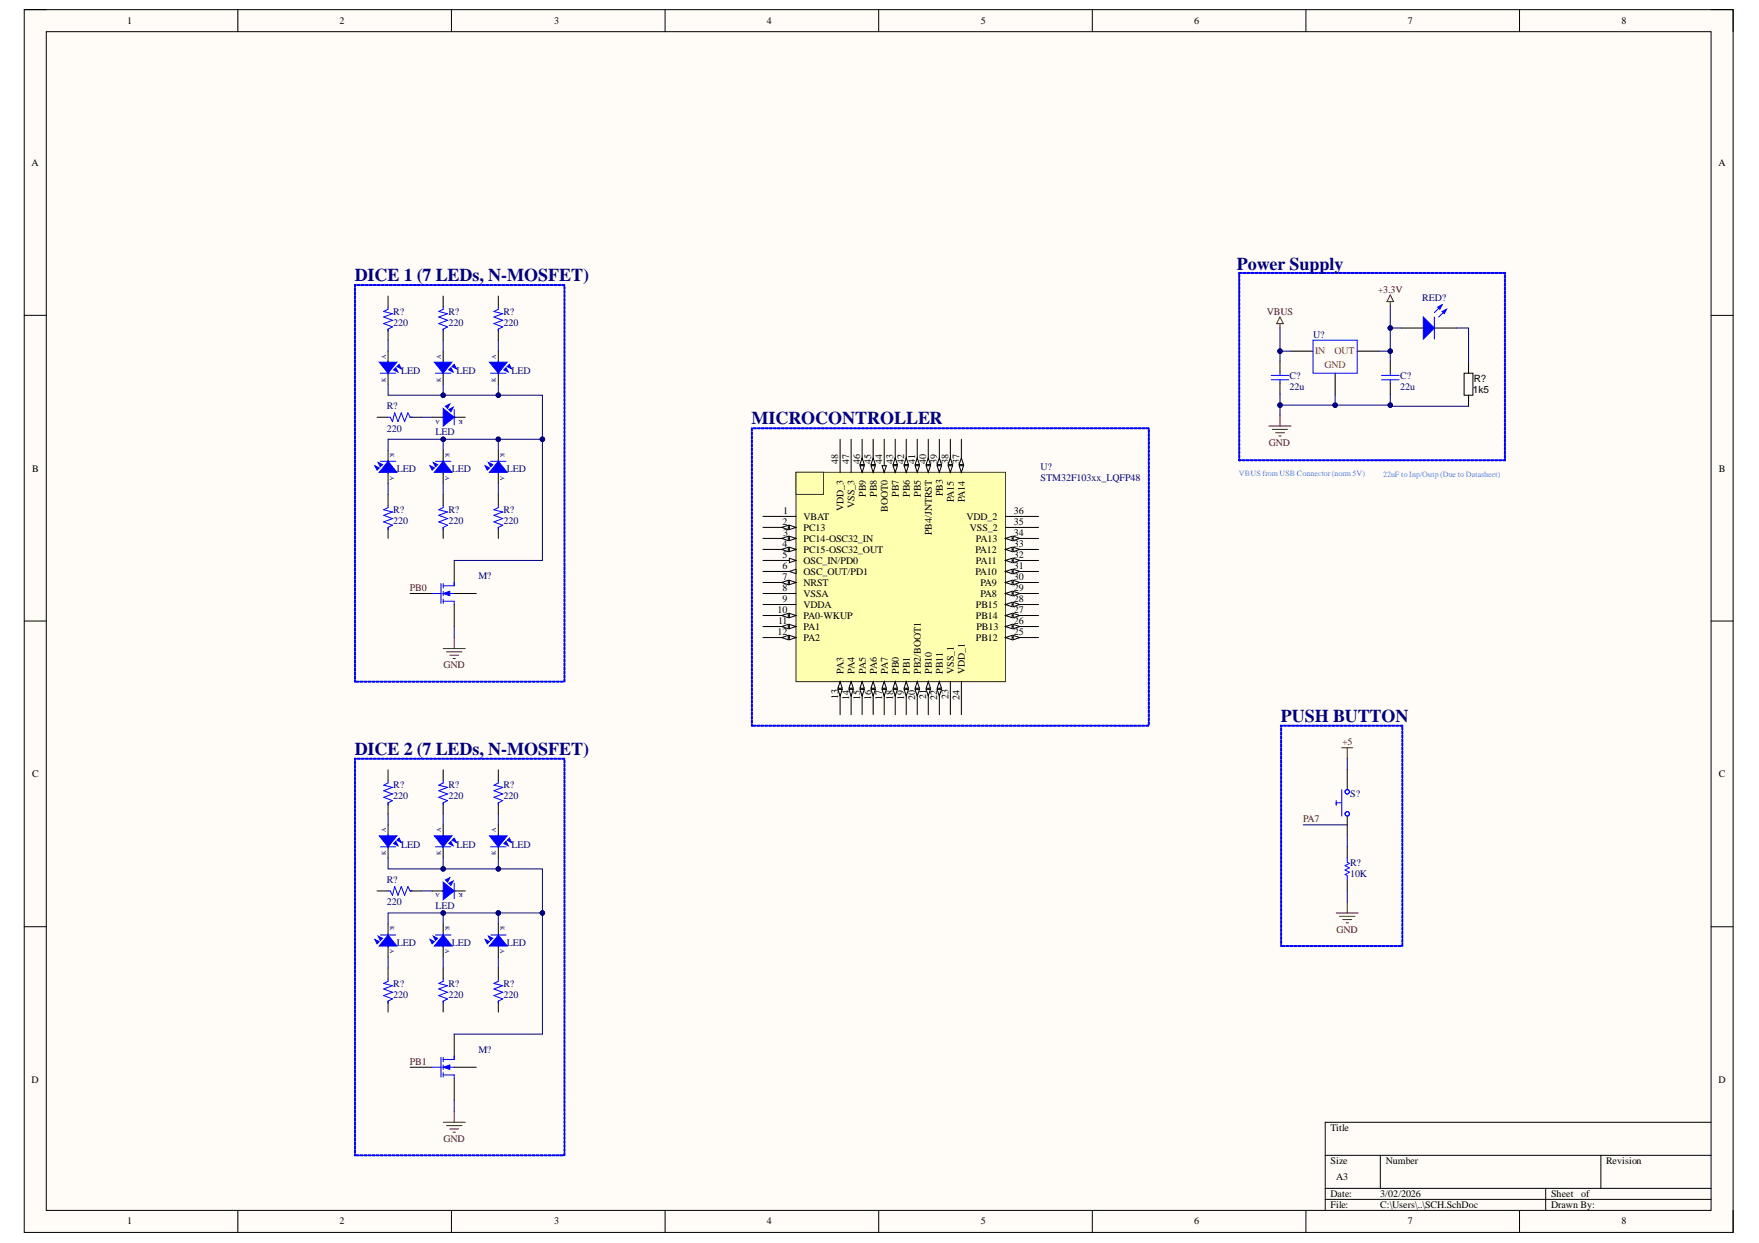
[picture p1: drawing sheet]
<svg xmlns="http://www.w3.org/2000/svg" width="297mm" height="210mm" viewBox="0 0 297 210" stroke-linecap="round" stroke-linejoin="round" font-family="sans-serif">
<defs><g id="words">
<g font-size="6.4">
<text x="145" y="78.1">PIU?046</text>
<text x="150.6" y="78.1">PIU?043</text>
<text x="156.3" y="78.1">PIU?040</text>
<text x="158" y="78.1">PIU?039</text>
<text x="161.9" y="78.1">PIU?037</text>
<text x="141.5" y="119.1">PIU?013</text>
<text x="145" y="119.1">PIU?015</text>
<text x="148.9" y="119.1">PIU?017</text>
<text x="150.6" y="119.1">PIU?018</text>
<text x="152.4" y="119.1">PIU?019</text>
<text x="154.5" y="119.1">PIU?020</text>
<text x="158" y="119.1">PIU?022</text>
</g>
<g font-size="4.6" fill="#00f">
<text x="76.2" y="97.4">PIM?01</text>
<text x="76.2" y="104.8">PIM?03</text>
<text x="76.2" y="177.5">PIM?01</text>
<text x="76.2" y="184.9">PIM?03</text>
</g>
<g font-size="3" fill="#000080">
<text x="59.9" y="47.4">DICE 1 (7 LEDs, N-MOSFET)</text>
<text x="208.9" y="45.6">Power Supply</text>
<text x="126.9" y="71.6">MICROCONTROLLER</text>
<text x="216.3" y="121.9">PUSH BUTTON</text>
<text x="59.9" y="127.5">DICE 2 (7 LEDs, N-MOSFET)</text>
</g>
<g font-size="2.8" fill="#00f">
<text x="64.9" y="57">PIR?01</text>
<text x="74.4" y="57">PIR?01</text>
<text x="83.6" y="57">PIR?01</text>
<text x="64.9" y="90.5">PIR?01</text>
<text x="74.4" y="90.5">PIR?01</text>
<text x="83.6" y="90.5">PIR?01</text>
<text x="64.9" y="137.1">PIR?01</text>
<text x="74.4" y="137.1">PIR?01</text>
<text x="83.6" y="137.1">PIR?01</text>
<text x="64.9" y="170.6">PIR?01</text>
<text x="74.4" y="170.6">PIR?01</text>
<text x="83.6" y="170.6">PIR?01</text>
</g>
<g font-size="1.7">
<text x="21.5" y="4.1">1</text>
<text x="57.4" y="4.1">2</text>
<text x="93.6" y="4.1">3</text>
<text x="129.5" y="4.1">4</text>
<text x="165.6" y="4.1">5</text>
<text x="201.7" y="4.1">6</text>
<text x="237.7" y="4.1">7</text>
<text x="273.8" y="4.1">8</text>
<text x="5.3" y="28">A</text>
<text x="290.2" y="28">A</text>
<text x="248.9" y="64.5">R?</text>
<text x="248.7" y="66.4">1k5</text>
<text x="5.4" y="79.6">B</text>
<text x="141.5" y="78.3" transform="rotate(-90 141.5 78.3)">48</text>
<text x="143.4" y="78.3" transform="rotate(-90 143.4 78.3)">47</text>
<text x="145.3" y="78.3" transform="rotate(-90 145.3 78.3)">46</text>
<text x="146.2" y="83.9" transform="rotate(-90 146.2 83.9)">PB9</text>
<text x="147.1" y="78.3" transform="rotate(-90 147.1 78.3)">45</text>
<text x="148" y="83.9" transform="rotate(-90 148 83.9)">PB8</text>
<text x="149" y="78.3" transform="rotate(-90 149 78.3)">44</text>
<text x="150.8" y="78.3" transform="rotate(-90 150.8 78.3)">43</text>
<text x="151.8" y="83.9" transform="rotate(-90 151.8 83.9)">PB7</text>
<text x="152.7" y="78.3" transform="rotate(-90 152.7 78.3)">42</text>
<text x="153.6" y="83.9" transform="rotate(-90 153.6 83.9)">PB6</text>
<text x="154.6" y="78.3" transform="rotate(-90 154.6 78.3)">41</text>
<text x="155.5" y="83.9" transform="rotate(-90 155.5 83.9)">PB5</text>
<text x="156.4" y="78.3" transform="rotate(-90 156.4 78.3)">40</text>
<text x="158.3" y="78.3" transform="rotate(-90 158.3 78.3)">39</text>
<text x="159.2" y="83.8" transform="rotate(-90 159.2 83.8)">PB3</text>
<text x="160.1" y="78.3" transform="rotate(-90 160.1 78.3)">38</text>
<text x="162" y="78.3" transform="rotate(-90 162 78.3)">37</text>
<text x="290.3" y="79.6">B</text>
<text x="132.1" y="88.7">2</text>
<text x="132.2" y="86.8">1</text>
<text x="135.7" y="89.6">PC13</text>
<text x="135.7" y="87.7">VBAT</text>
<text x="142.5" y="86.2" transform="rotate(-90 142.5 86.2)">VDD_3</text>
<text x="144.3" y="85.7" transform="rotate(-90 144.3 85.7)">VSS_3</text>
<text x="149.9" y="86.4" transform="rotate(-90 149.9 86.4)">BOOT0</text>
<text x="161.1" y="84.8" transform="rotate(-90 161.1 84.8)">PA15</text>
<text x="162.9" y="84.8" transform="rotate(-90 162.9 84.8)">PA14</text>
<text x="163.2" y="87.7">VDD_2</text>
<text x="163.8" y="89.6">VSS_2</text>
<text x="171.2" y="88.7">35</text>
<text x="171.2" y="86.8">36</text>
<text x="132.1" y="94.3">5</text>
<text x="132.1" y="92.4">4</text>
<text x="132.2" y="90.5">3</text>
<text x="135.7" y="95.2">OSC_IN/PD0</text>
<text x="135.7" y="91.5">PC14-OSC32_IN</text>
<text x="135.7" y="93.3">PC15-OSC32_OUT</text>
<text x="157.4" y="90.4" transform="rotate(-90 157.4 90.4)">PB4/JNTRST</text>
<text x="164.7" y="93.3">PA12</text>
<text x="164.8" y="95.2">PA11</text>
<text x="164.8" y="91.5">PA13</text>
<text x="171.2" y="92.4">33</text>
<text x="171.2" y="94.3">32</text>
<text x="171.2" y="90.5">34</text>
<text x="132.1" y="98">7</text>
<text x="132.1" y="96.1">6</text>
<text x="132.1" y="101.7">9</text>
<text x="132.1" y="99.8">8</text>
<text x="135.7" y="98.9">NRST</text>
<text x="135.7" y="97">OSC_OUT/PD1</text>
<text x="135.7" y="100.8">VSSA</text>
<text x="164.7" y="97">PA10</text>
<text x="165.6" y="100.8">PA8</text>
<text x="165.6" y="98.9">PA9</text>
<text x="171.2" y="96.1">31</text>
<text x="171.2" y="101.7">28</text>
<text x="171.2" y="99.8">29</text>
<text x="171.2" y="98">30</text>
<text x="131.3" y="103.6">10</text>
<text x="131.3" y="107.3">12</text>
<text x="131.4" y="105.4">11</text>
<text x="135.7" y="104.5">PA0-WKUP</text>
<text x="135.7" y="106.3">PA1</text>
<text x="135.7" y="102.6">VDDA</text>
<text x="164.8" y="104.5">PB14</text>
<text x="164.8" y="102.6">PB15</text>
<text x="164.9" y="106.3">PB13</text>
<text x="171.2" y="107.3">25</text>
<text x="171.2" y="103.6">27</text>
<text x="171.2" y="105.4">26</text>
<text x="135.7" y="108.2">PA2</text>
<text x="142.5" y="113.8" transform="rotate(-90 142.5 113.8)">PA3</text>
<text x="144.3" y="113.8" transform="rotate(-90 144.3 113.8)">PA4</text>
<text x="146.2" y="113.8" transform="rotate(-90 146.2 113.8)">PA5</text>
<text x="148" y="113.8" transform="rotate(-90 148 113.8)">PA6</text>
<text x="149.9" y="113.8" transform="rotate(-90 149.9 113.8)">PA7</text>
<text x="151.8" y="113.8" transform="rotate(-90 151.8 113.8)">PB0</text>
<text x="153.6" y="113.8" transform="rotate(-90 153.6 113.8)">PB1</text>
<text x="155.5" y="113.8" transform="rotate(-90 155.5 113.8)">PB2/BOOT1</text>
<text x="157.4" y="113.8" transform="rotate(-90 157.4 113.8)">PB10</text>
<text x="159.2" y="113.8" transform="rotate(-90 159.2 113.8)">PB11</text>
<text x="161.1" y="113.8" transform="rotate(-90 161.1 113.8)">VSS_1</text>
<text x="162.9" y="113.8" transform="rotate(-90 162.9 113.8)">VDD_1</text>
<text x="164.8" y="108.2">PB12</text>
<text x="141.5" y="118.1" transform="rotate(-90 141.5 118.1)">13</text>
<text x="143.4" y="118.2" transform="rotate(-90 143.4 118.2)">14</text>
<text x="145.3" y="118.2" transform="rotate(-90 145.3 118.2)">15</text>
<text x="147.1" y="118.2" transform="rotate(-90 147.1 118.2)">16</text>
<text x="149" y="118.2" transform="rotate(-90 149 118.2)">17</text>
<text x="150.8" y="118.2" transform="rotate(-90 150.8 118.2)">18</text>
<text x="152.7" y="118.2" transform="rotate(-90 152.7 118.2)">19</text>
<text x="154.6" y="118.2" transform="rotate(-90 154.6 118.2)">20</text>
<text x="156.4" y="118.1" transform="rotate(-90 156.4 118.1)">21</text>
<text x="158.3" y="118.2" transform="rotate(-90 158.3 118.2)">22</text>
<text x="160.1" y="118.1" transform="rotate(-90 160.1 118.1)">23</text>
<text x="162" y="118.2" transform="rotate(-90 162 118.2)">24</text>
<text x="5.4" y="131.2">C</text>
<text x="290.3" y="131.2">C</text>
<text x="5.3" y="182.8">D</text>
<text x="290.2" y="182.8">D</text>
<text x="224.7" y="191">Title</text>
<text x="224.7" y="196.5">Size</text>
<text x="234" y="196.5">Number</text>
<text x="271.2" y="196.5">Revision</text>
<text x="224.7" y="202.1">Date:</text>
<text x="224.7" y="204">File:</text>
<text x="225.6" y="199.3">A3</text>
<text x="233.1" y="202.1">3/02/2026</text>
<text x="233.1" y="204">C:\Users\..\SCH.SchDoc</text>
<text x="261.9" y="202.1">Sheet</text>
<text x="261.9" y="204">Drawn By:</text>
<text x="267" y="202.1">of</text>
<text x="21.5" y="206.8">1</text>
<text x="57.4" y="206.8">2</text>
<text x="93.6" y="206.8">3</text>
<text x="129.5" y="206.8">4</text>
<text x="165.6" y="206.8">5</text>
<text x="201.7" y="206.8">6</text>
<text x="237.7" y="206.8">7</text>
<text x="273.8" y="206.8">8</text>
</g>
<g font-size="1.7" fill="#000080">
<text x="66.4" y="53.2">R?</text>
<text x="75.7" y="53.2">R?</text>
<text x="85" y="53.2">R?</text>
<text x="240.2" y="50.9">RED?</text>
<text x="66.4" y="55">220</text>
<text x="75.7" y="55">220</text>
<text x="85" y="55">220</text>
<text x="221.7" y="57.1">U?</text>
<text x="67.8" y="63.2">LED</text>
<text x="77.1" y="63.2">LED</text>
<text x="86.4" y="63.2">LED</text>
<text x="217.8" y="65.9">22u</text>
<text x="217.8" y="64.1">C?</text>
<text x="236.5" y="64.1">C?</text>
<text x="236.5" y="65.9">22u</text>
<text x="65.3" y="69.1">R?</text>
<text x="65.3" y="72.9">220</text>
<text x="73.5" y="73.5">LED</text>
<text x="67" y="79.7">LED</text>
<text x="76.3" y="79.7">LED</text>
<text x="85.6" y="79.7">LED</text>
<text x="175.7" y="79.4">U?</text>
<text x="175.7" y="81.2">STM32F103xx_LQFP48</text>
<text x="66.4" y="86.6">R?</text>
<text x="66.4" y="88.5">220</text>
<text x="75.7" y="86.6">R?</text>
<text x="75.7" y="88.5">220</text>
<text x="85" y="86.6">R?</text>
<text x="85" y="88.5">220</text>
<text x="80.8" y="97.8">M?</text>
<text x="66.4" y="133.1">R?</text>
<text x="66.4" y="135">220</text>
<text x="75.7" y="133.1">R?</text>
<text x="75.7" y="135">220</text>
<text x="85" y="133.1">R?</text>
<text x="85" y="135">220</text>
<text x="228" y="134.7">S?</text>
<text x="67.8" y="143.2">LED</text>
<text x="77.1" y="143.2">LED</text>
<text x="86.4" y="143.2">LED</text>
<text x="65.3" y="149.1">R?</text>
<text x="228" y="148">10K</text>
<text x="228" y="146.2">R?</text>
<text x="65.3" y="152.8">220</text>
<text x="73.5" y="153.4">LED</text>
<text x="67" y="159.8">LED</text>
<text x="76.3" y="159.8">LED</text>
<text x="85.6" y="159.8">LED</text>
<text x="66.4" y="166.6">R?</text>
<text x="75.7" y="166.6">R?</text>
<text x="85" y="166.6">R?</text>
<text x="66.4" y="168.5">220</text>
<text x="75.7" y="168.5">220</text>
<text x="85" y="168.5">220</text>
<text x="80.8" y="177.8">M?</text>
</g>
<g font-size="1.7" fill="#800000">
<text x="214" y="53.2">VBUS</text>
<text x="232.6" y="49.5">+3.3V</text>
<text x="214.3" y="75.3">GND</text>
<text x="69.2" y="99.8">PB0</text>
<text x="74.9" y="112.9">GND</text>
<text x="226.6" y="125.9">+5</text>
<text x="220" y="138.9">PA7</text>
<text x="225.7" y="157.5">GND</text>
<text x="69.2" y="179.8">PB1</text>
<text x="74.9" y="192.8">GND</text>
</g>
<g font-size="1.7" fill="#f00">
<text x="222.1" y="59.9">IN</text>
<text x="225.4" y="59.9">OUT</text>
<text x="223.7" y="62.2">GND</text>
</g>
<g font-size="1.4" fill="#4a86e8">
<text x="209.2" y="80.4">VBUS from USB Connector (norm5V)</text>
<text x="233.6" y="80.6">22uF to Inp/Outp (Due to Datasheet)</text>
</g>
<g font-size="1" fill="#000080">
<text x="65.1" y="64.5" transform="rotate(-90 65.1 64.5)">K</text>
<text x="65.1" y="60.6" transform="rotate(-90 65.1 60.6)">A</text>
<text x="74.4" y="64.5" transform="rotate(-90 74.4 64.5)">K</text>
<text x="74.4" y="60.6" transform="rotate(-90 74.4 60.6)">A</text>
<text x="83.8" y="64.5" transform="rotate(-90 83.8 64.5)">K</text>
<text x="83.8" y="60.6" transform="rotate(-90 83.8 60.6)">A</text>
<text x="74.3" y="70.8" transform="rotate(-180 74.3 70.8)">A</text>
<text x="78.2" y="70.8" transform="rotate(-180 78.2 70.8)">K</text>
<text x="65.9" y="76.4" transform="rotate(90 65.9 76.4)">K</text>
<text x="75.2" y="76.4" transform="rotate(90 75.2 76.4)">K</text>
<text x="84.5" y="76.4" transform="rotate(90 84.5 76.4)">K</text>
<text x="65.9" y="80.3" transform="rotate(90 65.9 80.3)">A</text>
<text x="75.2" y="80.3" transform="rotate(90 75.2 80.3)">A</text>
<text x="84.5" y="80.3" transform="rotate(90 84.5 80.3)">A</text>
<text x="65.1" y="140.6" transform="rotate(-90 65.1 140.6)">A</text>
<text x="74.4" y="140.6" transform="rotate(-90 74.4 140.6)">A</text>
<text x="83.8" y="140.6" transform="rotate(-90 83.8 140.6)">A</text>
<text x="65.1" y="144.5" transform="rotate(-90 65.1 144.5)">K</text>
<text x="74.4" y="144.5" transform="rotate(-90 74.4 144.5)">K</text>
<text x="83.8" y="144.5" transform="rotate(-90 83.8 144.5)">K</text>
<text x="74.3" y="150.8" transform="rotate(-180 74.3 150.8)">A</text>
<text x="78.2" y="150.8" transform="rotate(-180 78.2 150.8)">K</text>
<text x="65.9" y="156.4" transform="rotate(90 65.9 156.4)">K</text>
<text x="65.9" y="160.3" transform="rotate(90 65.9 160.3)">A</text>
<text x="75.2" y="156.4" transform="rotate(90 75.2 156.4)">K</text>
<text x="75.2" y="160.3" transform="rotate(90 75.2 160.3)">A</text>
<text x="84.5" y="156.4" transform="rotate(90 84.5 156.4)">K</text>
<text x="84.5" y="160.3" transform="rotate(90 84.5 160.3)">A</text>
</g>
<g font-size=".7">
<text x="128.4" y="91.2">PIU?03</text>
<text x="128.4" y="92.9">PIU?04</text>
<text x="128.4" y="98.6">PIU?07</text>
</g>
</g></defs>
<path d="M4.1 1.6h288.6v206.5h-288.6z" fill-rule="evenodd" fill="#fffcf8"/>
<path d="M4.1 1.6h288.6v206.5h-288.6z" fill="none" stroke="#000" stroke-width=".17"/>
<path d="M7.8 5.4h281.1v199h-281.1z" fill-rule="evenodd" fill="#fffcf8"/>
<g fill="none" stroke="#000" stroke-width=".17">
<path d="M4.1 1.6h3.7M7.8 5.4h281.1v199h-281.1zM40.2 1.6v3.8M76.2 1.6v3.8M112.3 1.6v3.8M148.4 1.6v3.8M184.5 1.6v3.8M220.5 1.6v3.8M256.6 1.6v3.8M288.9 1.6h3.8v3.8M4.1 53.3h3.7M288.9 53.3h3.8"/>
<path d="M4.1 104.9h3.7M288.9 104.9h3.8M4.1 156.5h3.7M288.9 156.5h3.8M223.8 195.1h65.1M233.1 195.1v5.6M270.3 195.1v5.6M288.9 189.5h-65.1v14.9M40.2 204.4v3.7M76.2 204.4v3.7M112.3 204.4v3.7M148.4 204.4v3.7"/>
<path d="M184.5 204.4v3.7M220.5 204.4v3.7M223.8 200.7h65.1M223.8 202.5h65.1M256.6 204.4v3.7M261 200.7v3.7M292.7 204.4v3.7"/>
</g>
<path d="M134.4 79.8h35.4v35.3h-35.4z" fill-rule="evenodd" fill="#ffffb0"/>
<path d="M134.4 79.8h35.4v35.3h-35.4z" fill="none" stroke="#800000" stroke-width=".17"/>
<path d="M128.8 98.4h5.6M128.8 94.6h5.6" fill="none" stroke="#000" stroke-width=".17"/>
<path d="M133.3 94.3l1.1 .3-1.1 .4z" fill="#f8fcff"/>
<path d="M128.8 96.5h5.6M133.3 94.3l1.1 .3-1.1 .4z" fill="none" stroke="#000" stroke-width=".17"/>
<path d="M133.3 96.5l1.1-.4v.8z" fill="#f8fcff"/>
<path d="M133.3 96.5l1.1-.4v.8zM128.8 103.9h5.6" fill="none" stroke="#000" stroke-width=".17"/>
<path d="M133.3 103.6l1.1 .3-1.1 .4z" fill="#f8fcff"/>
<path d="M133.3 103.6l1.1 .3-1.1 .4z" fill="none" stroke="#000" stroke-width=".17"/>
<path d="M132 103.9l1.1-.3v.7z" fill="#f8fcff"/>
<path d="M128.8 105.8h5.6M132 103.9l1.1-.3v.7z" fill="none" stroke="#000" stroke-width=".17"/>
<path d="M133.3 105.4l1.1 .4-1.1 .4z" fill="#f8fcff"/>
<path d="M133.3 105.4l1.1 .4-1.1 .4z" fill="none" stroke="#000" stroke-width=".17"/>
<path d="M132 105.8l1.1-.4v.8z" fill="#f8fcff"/>
<path d="M128.8 107.7h5.6M132 105.8l1.1-.4v.8z" fill="none" stroke="#000" stroke-width=".17"/>
<path d="M133.3 107.3l1.1 .4-1.1 .3z" fill="#f8fcff"/>
<path d="M133.3 107.3l1.1 .4-1.1 .3z" fill="none" stroke="#000" stroke-width=".17"/>
<path d="M132 107.7l1.1-.4v.7z" fill="#f8fcff"/>
<path d="M132 107.7l1.1-.4v.7zM169.8 100.2h5.6" fill="none" stroke="#000" stroke-width=".17"/>
<path d="M169.8 100.2l1.1-.4v.8z" fill="#f8fcff"/>
<path d="M169.8 100.2l1.1-.4v.8z" fill="none" stroke="#000" stroke-width=".17"/>
<path d="M171.1 99.8l1.1 .4-1.1 .4z" fill="#f8fcff"/>
<path d="M169.8 98.4h5.6M171.1 99.8l1.1 .4-1.1 .4z" fill="none" stroke="#000" stroke-width=".17"/>
<path d="M169.8 98.4l1.1-.4v.7z" fill="#f8fcff"/>
<path d="M169.8 98.4l1.1-.4v.7z" fill="none" stroke="#000" stroke-width=".17"/>
<path d="M171.1 98l1.1 .4-1.1 .3z" fill="#f8fcff"/>
<path d="M169.8 96.5h5.6M171.1 98l1.1 .4-1.1 .3z" fill="none" stroke="#000" stroke-width=".17"/>
<path d="M169.8 96.5l1.1-.4v.8z" fill="#f8fcff"/>
<path d="M169.8 96.5l1.1-.4v.8z" fill="none" stroke="#000" stroke-width=".17"/>
<path d="M171.1 96.1l1.1 .4-1.1 .4z" fill="#f8fcff"/>
<path d="M169.8 94.6h5.6M171.1 96.1l1.1 .4-1.1 .4z" fill="none" stroke="#000" stroke-width=".17"/>
<path d="M169.8 94.6l1.1-.3v.7z" fill="#f8fcff"/>
<path d="M169.8 94.6l1.1-.3v.7z" fill="none" stroke="#000" stroke-width=".17"/>
<path d="M171.1 94.3l1.1 .3-1.1 .4z" fill="#f8fcff"/>
<path d="M169.8 92.8h5.6M171.1 94.3l1.1 .3-1.1 .4z" fill="none" stroke="#000" stroke-width=".17"/>
<path d="M169.8 92.8l1.1-.4v.8z" fill="#f8fcff"/>
<path d="M169.8 92.8l1.1-.4v.8z" fill="none" stroke="#000" stroke-width=".17"/>
<path d="M171.1 92.4l1.1 .4-1.1 .4z" fill="#f8fcff"/>
<path d="M169.8 90.9h5.6M171.1 92.4l1.1 .4-1.1 .4z" fill="none" stroke="#000" stroke-width=".17"/>
<path d="M169.8 90.9l1.1-.3v.7z" fill="#f8fcff"/>
<path d="M169.8 90.9l1.1-.3v.7z" fill="none" stroke="#000" stroke-width=".17"/>
<path d="M171.1 90.6l1.1 .3-1.1 .4z" fill="#f8fcff"/>
<path d="M171.1 90.6l1.1 .3-1.1 .4zM169.8 107.7h5.6" fill="none" stroke="#000" stroke-width=".17"/>
<path d="M169.8 107.7l1.1-.4v.7z" fill="#f8fcff"/>
<path d="M169.8 107.7l1.1-.4v.7z" fill="none" stroke="#000" stroke-width=".17"/>
<path d="M171.1 107.3l1.1 .4-1.1 .3z" fill="#f8fcff"/>
<path d="M169.8 105.8h5.6M171.1 107.3l1.1 .4-1.1 .3z" fill="none" stroke="#000" stroke-width=".17"/>
<path d="M169.8 105.8l1.1-.4v.8z" fill="#f8fcff"/>
<path d="M169.8 105.8l1.1-.4v.8z" fill="none" stroke="#000" stroke-width=".17"/>
<path d="M171.1 105.4l1.1 .4-1.1 .4z" fill="#f8fcff"/>
<path d="M169.8 103.9h5.6M171.1 105.4l1.1 .4-1.1 .4z" fill="none" stroke="#000" stroke-width=".17"/>
<path d="M169.8 103.9l1.1-.3v.7z" fill="#f8fcff"/>
<path d="M169.8 103.9l1.1-.3v.7z" fill="none" stroke="#000" stroke-width=".17"/>
<path d="M171.1 103.6l1.1 .3-1.1 .4z" fill="#f8fcff"/>
<path d="M169.8 102.1h5.6M171.1 103.6l1.1 .3-1.1 .4z" fill="none" stroke="#000" stroke-width=".17"/>
<path d="M169.8 102.1l1.1-.4v.8z" fill="#f8fcff"/>
<path d="M169.8 102.1l1.1-.4v.8z" fill="none" stroke="#000" stroke-width=".17"/>
<path d="M171.1 101.7l1.1 .4-1.1 .4z" fill="#f8fcff"/>
<path d="M128.8 89.1h5.6M171.1 101.7l1.1 .4-1.1 .4z" fill="none" stroke="#000" stroke-width=".17"/>
<path d="M133.3 88.7l1.1 .4-1.1 .3z" fill="#f8fcff"/>
<path d="M133.3 88.7l1.1 .4-1.1 .3z" fill="none" stroke="#000" stroke-width=".17"/>
<path d="M132 89.1l1.1-.4v.7z" fill="#f8fcff"/>
<path d="M141.9 74.2v5.6M143.7 74.2v5.6M128.8 90.9h5.6M128.8 92.8h5.6M128.8 87.2h5.6M132 89.1l1.1-.4v.7zM169.8 87.2h5.6M169.8 89.1h5.6M128.8 102.1h5.6M128.8 100.2h5.6M162.3 115.1v5.6" fill="none" stroke="#000" stroke-width=".17"/>
<path d="M134.4 79.8h4.7v3.7h-4.7z" fill-rule="evenodd" fill="#ffffb0"/>
<path d="M134.4 79.8h4.7v3.7h-4.7z" fill="none" stroke="#800000" stroke-width=".17"/>
<path d="M67 61.9l.4-.4 .4 .8z" fill="#00f"/>
<path d="M67 61.9l.4-.4 .4 .8z" fill="none" stroke="#00f" stroke-width=".17"/>
<path d="M66.8 62.1l.4 .7-.7-.3z" fill="#00f"/>
<path d="M66.8 62.1l.4 .7-.7-.3z" fill="none" stroke="#00f" stroke-width=".17"/>
<path d="M64 61.2h3l-1.5 1.8z" fill="#00f"/>
<path d="M64 61.2h3l-1.5 1.8zM64.2 63h2.6M65.5 61v.5M65.5 62.8v.4" fill="none" stroke="#00f" stroke-width=".17"/>
<path d="M65.5 59.3v1.9M65.5 63v1.9" fill="none" stroke="#000" stroke-width=".17"/>
<path d="M76.3 61.9l.4-.4 .4 .8z" fill="#00f"/>
<path d="M76.3 61.9l.4-.4 .4 .8z" fill="none" stroke="#00f" stroke-width=".17"/>
<path d="M75.8 62.5l.3-.4 .4 .7z" fill="#00f"/>
<path d="M75.8 62.5l.3-.4 .4 .7z" fill="none" stroke="#00f" stroke-width=".17"/>
<path d="M73.4 61.2h2.9l-1.5 1.8z" fill="#00f"/>
<path d="M73.4 61.2h2.9l-1.5 1.8zM73.5 63h2.6M74.8 61v.5M74.8 62.8v.4" fill="none" stroke="#00f" stroke-width=".17"/>
<path d="M74.8 59.3v1.9M74.8 63v1.9" fill="none" stroke="#000" stroke-width=".17"/>
<path d="M85.6 61.9l.4-.4 .4 .8z" fill="#00f"/>
<path d="M85.6 61.9l.4-.4 .4 .8z" fill="none" stroke="#00f" stroke-width=".17"/>
<path d="M85.5 62.1l.3 .7-.7-.3z" fill="#00f"/>
<path d="M85.5 62.1l.3 .7-.7-.3z" fill="none" stroke="#00f" stroke-width=".17"/>
<path d="M82.7 61.2h2.9l-1.5 1.8z" fill="#00f"/>
<path d="M82.7 61.2h2.9l-1.5 1.8zM82.8 63h2.7M84.1 61v.5M84.1 62.8v.4" fill="none" stroke="#00f" stroke-width=".17"/>
<path d="M84.1 59.3v1.9M84.1 63v1.9" fill="none" stroke="#000" stroke-width=".17"/>
<path d="M75.2 68.6l.8-.4-.4 .8z" fill="#00f"/>
<path d="M75.2 68.6l.8-.4-.4 .8z" fill="none" stroke="#00f" stroke-width=".17"/>
<path d="M75.8 69.2l.7-.4-.4 .7z" fill="#00f"/>
<path d="M75.8 69.2l.7-.4-.4 .7z" fill="none" stroke="#00f" stroke-width=".17"/>
<path d="M74.8 69l1.9 1.5-1.9 1.4z" fill="#00f"/>
<path d="M74.7 70.5h.5M74.8 69l1.9 1.5-1.9 1.4zM76.5 70.5h.4M76.7 69.2v2.6" fill="none" stroke="#00f" stroke-width=".17"/>
<path d="M73 70.5h1.8M76.7 70.5h1.9" fill="none" stroke="#000" stroke-width=".17"/>
<path d="M72.6 78.6l.8 .4-.4 .4z" fill="#00f"/>
<path d="M72.6 78.6l.8 .4-.4 .4z" fill="none" stroke="#00f" stroke-width=".17"/>
<path d="M73.2 78.1l.7 .4-.4 .3z" fill="#00f"/>
<path d="M73.2 78.1l.7 .4-.4 .3z" fill="none" stroke="#00f" stroke-width=".17"/>
<path d="M74.8 77.9l1.5 1.9h-2.9z" fill="#00f"/>
<path d="M73.5 77.9h2.6M74.8 77.9l1.5 1.9h-2.9zM74.8 77.7v.4M74.8 79.4v.5" fill="none" stroke="#00f" stroke-width=".17"/>
<path d="M74.8 76v1.9M74.8 79.8v1.8" fill="none" stroke="#000" stroke-width=".17"/>
<path d="M81.9 78.6l.8 .4-.4 .4z" fill="#00f"/>
<path d="M81.9 78.6l.8 .4-.4 .4z" fill="none" stroke="#00f" stroke-width=".17"/>
<path d="M82.5 78.1l.7 .4-.4 .3z" fill="#00f"/>
<path d="M82.5 78.1l.7 .4-.4 .3z" fill="none" stroke="#00f" stroke-width=".17"/>
<path d="M84.1 77.9l1.5 1.9h-2.9z" fill="#00f"/>
<path d="M82.8 77.9h2.7M84.1 77.9l1.5 1.9h-2.9zM84.1 77.7v.4M84.1 79.4v.5" fill="none" stroke="#00f" stroke-width=".17"/>
<path d="M84.1 76v1.9M84.1 79.8v1.8" fill="none" stroke="#000" stroke-width=".17"/>
<path d="M63.3 78.6l.7 .4-.3 .4z" fill="#00f"/>
<path d="M63.3 78.6l.7 .4-.3 .4z" fill="none" stroke="#00f" stroke-width=".17"/>
<path d="M63.9 78.1l.7 .4-.4 .3z" fill="#00f"/>
<path d="M63.9 78.1l.7 .4-.4 .3z" fill="none" stroke="#00f" stroke-width=".17"/>
<path d="M65.5 77.9l1.5 1.9h-3z" fill="#00f"/>
<g fill="none" stroke="#00f" stroke-width=".17">
<path d="M65.5 51.9v.3l-.7 .4 1.5 .4-1.5 .5 1.5 .6-1.5 .5M74.8 51.9v.3l-.7 .4 1.5 .4-1.5 .5 1.5 .6-1.5 .5M84.1 51.9v.3l-.7 .4 1.5 .4-1.5 .5 1.5 .6-1.5 .5M64.2 77.9h2.6M65.5 77.9l1.5 1.9h-3zM65.5 77.7v.4M65.5 79.4v.5M65.5 70.5h.4l.4 .7 .3-1.5 .6 1.5 .6-1.5 .5 1.5 .6-1.5 .4 .8h.3M65.5 85.3v.4l-.7 .4 1.5 .4-1.5 .5 1.5 .6-1.5 .5M74.5 98.6v3.3M74.8 85.3v.4l-.7 .4 1.5 .4-1.5 .5 1.5 .6-1.5 .5M74.8 98.6v.7"/>
<path d="M74.8 99.8v.8M84.1 85.3v.4l-.7 .4 1.5 .4-1.5 .5 1.5 .6-1.5 .5M73 100.2h1.5M74.8 100.2h1.9"/>
</g>
<path d="M65.5 50v1.9M74.8 50v1.9M84.1 50v1.9M63.7 70.5h1.8M65.5 76v1.9M65.5 79.8v1.8M69.3 70.5h1.8M65.5 83.5v1.8M74.8 83.5v1.8M84.1 83.5v1.8M69.3 100.2h3.7" fill="none" stroke="#000" stroke-width=".17"/>
<path d="M126.9 122.3l.2 .1-.1 .2zM126.9 121.6l.2 .1-.1 .4zM126.9 121h.2l-.1 .5zM126.9 120.3l.2 .1-.1 .4zM126.9 119.6l.2 .1-.1 .4zM126.9 118.9l.2 .1-.1 .4zM126.9 118.3h.2l-.1 .4zM126.9 117.6h.2l-.1 .5zM126.9 116.9l.2 .1-.1 .4zM126.9 116.2l.2 .1-.1 .4zM126.9 115.6h.2l-.1 .4zM126.9 114.9h.2l-.1 .5zM126.9 114.2l.2 .1-.1 .4zM126.9 113.5l.2 .1-.1 .4zM126.9 112.9h.2l-.1 .4zM126.9 112.2h.2l-.1 .5zM126.9 111.5l.2 .1-.1 .4zM126.9 110.8l.2 .1-.1 .4zM126.9 110.1l.2 .1-.1 .4zM126.9 109.5h.2l-.1 .5zM126.9 108.8l.2 .1-.1 .4zM126.9 108.1l.2 .1-.1 .4zM126.9 107.4l.2 .1-.1 .4zM126.9 106.8h.2l-.1 .5zM126.9 106.1l.2 .1-.1 .4zM126.9 105.4l.2 .1-.1 .4zM126.9 104.7l.2 .1-.1 .4zM126.9 104.1h.2l-.1 .4zM126.9 103.4h.2l-.1 .5zM126.9 102.7l.2 .1-.1 .4zM126.9 102l.2 .1-.1 .4zM126.9 101.4h.2l-.1 .4zM126.9 100.7h.2l-.1 .5zM126.9 100l.2 .1-.1 .4zM126.9 99.3l.2 .1-.1 .4zM126.9 98.7h.2l-.1 .4zM126.9 98h.2l-.1 .5zM126.9 97.3l.2 .1-.1 .4zM126.9 96.6l.2 .1-.1 .4zM126.9 95.9l.2 .1-.1 .4zM126.9 95.3h.2l-.1 .5zM126.9 94.6l.2 .1-.1 .4zM126.9 93.9l.2 .1-.1 .4zM126.9 93.2l.2 .1-.1 .4zM126.9 92.6h.2l-.1 .5zM126.9 91.9l.2 .1-.1 .4zM126.9 91.2l.2 .1-.1 .4zM126.9 90.5l.2 .1-.1 .4zM126.9 89.9h.2l-.1 .4zM126.9 89.2h.2l-.1 .5zM126.9 88.5l.2 .1-.1 .4zM126.9 87.8l.2 .1-.1 .4zM126.9 87.2h.2l-.1 .4zM126.9 86.5h.2l-.1 .5zM126.9 85.8l.2 .1-.1 .4zM126.9 85.1l.2 .1-.1 .4zM126.9 84.5h.2l-.1 .4zM126.9 83.8h.2l-.1 .5zM126.9 83.1l.2 .1-.1 .4zM126.9 82.4l.2 .1-.1 .4zM126.9 81.7l.2 .1-.1 .4zM126.9 81.1h.2l-.1 .5zM126.9 80.4l.2 .1-.1 .4zM126.9 79.7l.2 .1-.1 .4zM126.9 79l.2 .1-.1 .4zM126.9 78.4h.2l-.1 .4zM126.9 77.7l.2 .1-.1 .4zM126.9 77l.2 .1-.1 .4zM126.9 76.3l.2 .1-.1 .4zM126.9 75.7h.2l-.1 .4zM126.9 75h.2l-.1 .5zM126.9 74.3l.2 .1-.1 .4zM126.9 73.6l.2 .1-.1 .4zM126.9 73h.2l-.1 .4zM126.9 72.3h.2l-.1 .5zM127.2 72.3h.5l-.4 .1zM127.9 72.3h.5l-.4 .1zM128.6 72.3h.5l-.5 .1zM129.3 72.3h.4l-.4 .1zM129.9 72.3h.5l-.4 .1zM130.6 72.3h.5l-.4 .1zM131.3 72.3h.5l-.4 .1zM132 72.3h.5l-.5 .1zM132.6 72.3h.5l-.4 .1zM133.3 72.3h.5l-.4 .1zM134 72.3h.5l-.4 .1zM134.7 72.3h.5l-.5 .1zM135.4 72.3h.4l-.4 .1zM136 72.3h.5l-.4 .1zM136.7 72.3h.5l-.4 .1zM137.4 72.3h.5l-.5 .1zM138.1 72.3h.4l-.4 .1zM138.7 72.3h.5l-.4 .1zM139.4 72.3h.5l-.4 .1zM140.1 72.3h.5l-.5 .1zM140.8 72.3h.4l-.4 .1zM141.4 72.3h.5l-.4 .1zM142.1 72.3h.5l-.4 .1zM142.8 72.3h.5l-.4 .1zM143.5 72.3h.5l-.5 .1zM144.2 72.3h.4l-.4 .1zM144.8 72.3h.5l-.4 .1zM145.5 72.3h.5l-.4 .1zM146.2 72.3h.5l-.5 .1zM146.9 72.3h.4l-.4 .1zM147.5 72.3h.5l-.4 .1zM148.2 72.3h.5l-.4 .1zM148.9 72.3h.5l-.5 .1zM149.6 72.3h.4l-.4 .1zM150.2 72.3h.5l-.4 .1zM150.9 72.3h.5l-.4 .1zM151.6 72.3h.5l-.4 .1zM152.3 72.3h.5l-.5 .1zM152.9 72.3h.5l-.4 .1zM153.6 72.3h.5l-.4 .1zM154.3 72.3h.5l-.4 .1zM155 72.3h.5l-.5 .1zM155.7 72.3h.4l-.4 .1zM156.3 72.3h.5l-.4 .1zM157 72.3h.5l-.4 .1zM157.7 72.3h.5l-.5 .1zM158.4 72.3h.4l-.4 .1zM159 72.3h.5l-.4 .1zM159.7 72.3h.5l-.4 .1zM160.4 72.3h.5l-.4 .1zM161.1 72.3h.5l-.5 .1zM161.7 72.3h.5l-.4 .1zM162.4 72.3h.5l-.4 .1zM163.1 72.3h.5l-.4 .1zM163.8 72.3h.5l-.5 .1zM164.5 72.3h.4l-.4 .1zM165.1 72.3h.5l-.4 .1zM165.8 72.3h.5l-.4 .1zM166.5 72.3h.5l-.5 .1zM167.2 72.3h.4l-.4 .1zM167.8 72.3h.5l-.4 .1zM168.5 72.3h.5l-.4 .1zM169.2 72.3h.5l-.4 .1zM169.9 72.3h.5l-.5 .1zM170.5 72.3h.5l-.4 .1zM171.2 72.3h.5l-.4 .1zM171.9 72.3h.5l-.4 .1zM172.6 72.3h.5l-.5 .1zM173.3 72.3h.4l-.4 .1zM173.9 72.3h.5l-.4 .1zM174.6 72.3h.5l-.4 .1zM175.3 72.3h.5l-.5 .1zM176 72.3h.4l-.4 .1zM176.6 72.3h.5l-.4 .1zM177.3 72.3h.5l-.4 .1zM178 72.3h.5l-.5 .1zM178.7 72.3h.4l-.4 .1zM179.3 72.3h.5l-.4 .1zM180 72.3h.5l-.4 .1zM180.7 72.3h.5l-.4 .1zM181.4 72.3h.5l-.5 .1zM182.1 72.3h.4l-.4 .1zM182.7 72.3h.5l-.4 .1zM183.4 72.3h.5l-.4 .1zM184.1 72.3h.5l-.5 .1zM184.8 72.3h.4l-.4 .1zM185.4 72.3h.5l-.4 .1zM186.1 72.3h.5l-.4 .1zM186.8 72.3h.5l-.5 .1zM187.5 72.3h.4l-.4 .1zM188.1 72.3h.5l-.4 .1zM188.8 72.3h.5l-.4 .1zM189.5 72.3h.5l-.4 .1zM190.2 72.3h.5l-.5 .1zM190.8 72.3h.5l-.4 .1zM191.5 72.3h.5l-.4 .1zM192.2 72.3h.5l-.4 .1zM192.9 72.3h.5l-.5 .1zM193.6 72.3h.4l-.4 .1zM193.9 72.6h.2l-.1 .4zM193.9 73.2l.2 .1-.1 .4zM193.9 73.9l.2 .1-.1 .4zM193.9 74.6l.2 .1-.1 .4zM193.9 75.3h.2l-.1 .5zM193.9 75.9l.2 .1-.1 .4zM193.9 76.6l.2 .1-.1 .4zM193.9 77.3l.2 .1-.1 .4zM193.9 78h.2l-.1 .5zM193.9 78.7h.2l-.1 .4zM193.9 79.3l.2 .1-.1 .4zM193.9 80l.2 .1-.1 .4zM193.9 80.7h.2l-.1 .5zM193.9 81.4h.2l-.1 .4zM193.9 82l.2 .1-.1 .4zM193.9 82.7l.2 .1-.1 .4zM193.9 83.4h.2l-.1 .5zM193.9 84.1h.2l-.1 .4zM193.9 84.7l.2 .1-.1 .4zM193.9 85.4l.2 .1-.1 .4zM193.9 86.1l.2 .1-.1 .4zM193.9 86.8h.2l-.1 .4zM193.9 87.4l.2 .1-.1 .4zM193.9 88.1l.2 .1-.1 .4zM193.9 88.8l.2 .1-.1 .4zM193.9 89.5h.2l-.1 .5zM193.9 90.1l.2 .1-.1 .4zM193.9 90.8l.2 .1-.1 .4zM193.9 91.5l.2 .1-.1 .4zM193.9 92.2h.2l-.1 .5zM193.9 92.9h.2l-.1 .4zM193.9 93.5l.2 .1-.1 .4zM193.9 94.2l.2 .1-.1 .4zM193.9 94.9h.2l-.1 .5zM193.9 95.6h.2l-.1 .4zM193.9 96.2l.2 .1-.1 .4zM193.9 96.9l.2 .1-.1 .4zM193.9 97.6h.2l-.1 .5zM193.9 98.3h.2l-.1 .4zM193.9 98.9l.2 .1-.1 .4zM193.9 99.6l.2 .1-.1 .4zM193.9 100.3l.2 .1-.1 .4zM193.9 101h.2l-.1 .5zM193.9 101.6l.2 .1-.1 .4zM193.9 102.3l.2 .1-.1 .4zM193.9 103l.2 .1-.1 .4zM193.9 103.7h.2l-.1 .5zM193.9 104.3l.2 .1-.1 .4zM193.9 105l.2 .1-.1 .4zM193.9 105.7l.2 .1-.1 .4zM193.9 106.4h.2l-.1 .5zM193.9 107.1h.2l-.1 .4zM193.9 107.7l.2 .1-.1 .4zM193.9 108.4l.2 .1-.1 .4zM193.9 109.1h.2l-.1 .5zM193.9 109.8h.2l-.1 .4zM193.9 110.4l.2 .1-.1 .4zM193.9 111.1l.2 .1-.1 .4zM193.9 111.8h.2l-.1 .5zM193.9 112.5h.2l-.1 .4zM193.9 113.1l.2 .1-.1 .4zM193.9 113.8l.2 .1-.1 .4zM193.9 114.5l.2 .1-.1 .4zM193.9 115.2h.2l-.1 .5zM193.9 115.8l.2 .1-.1 .4zM193.9 116.5l.2 .1-.1 .4zM193.9 117.2l.2 .1-.1 .4zM193.9 117.9h.2l-.1 .5zM193.9 118.5l.2 .1-.1 .4zM193.9 119.2l.2 .1-.1 .4zM193.9 119.9l.2 .1-.1 .4zM193.9 120.6h.2l-.1 .5zM193.9 121.3h.2l-.1 .4zM193.9 121.9l.2 .1-.1 .4zM193.5 122.5l.5 .1h-.5zM192.8 122.5l.5 .1h-.4zM192.1 122.5l.5 .1h-.4zM191.5 122.5l.4 .1h-.4zM190.8 122.5l.5 .1h-.5zM190.1 122.5l.5 .1h-.4zM189.4 122.5l.5 .1h-.4zM188.7 122.5l.5 .1h-.4zM188.1 122.5l.4 .1h-.4zM187.4 122.5l.5 .1h-.4zM186.7 122.5l.5 .1h-.4zM186 122.5l.5 .1h-.4zM185.4 122.5l.4 .1h-.4zM184.7 122.5l.5 .1h-.5zM184 122.5l.5 .1h-.4zM183.3 122.5l.5 .1h-.4zM182.7 122.5l.4 .1h-.4zM182 122.5l.5 .1h-.5zM181.3 122.5l.5 .1h-.4zM180.6 122.5l.5 .1h-.4zM179.9 122.5l.5 .1h-.4zM179.3 122.5l.5 .1h-.5zM178.6 122.5l.5 .1h-.4zM177.9 122.5l.5 .1h-.4zM177.2 122.5l.5 .1h-.4zM176.6 122.5l.4 .1h-.4zM175.9 122.5l.5 .1h-.5zM175.2 122.5l.5 .1h-.4zM174.5 122.5l.5 .1h-.4zM173.9 122.5l.4 .1h-.4zM173.2 122.5l.5 .1h-.5zM172.5 122.5l.5 .1h-.4zM171.8 122.5l.5 .1h-.4zM171.1 122.5l.5 .1h-.4zM170.5 122.5l.5 .1h-.5zM169.8 122.5l.5 .1h-.4zM169.1 122.5l.5 .1h-.4zM168.4 122.5l.5 .1h-.4zM167.8 122.5l.4 .1h-.4zM167.1 122.5l.5 .1h-.5zM166.4 122.5l.5 .1h-.4zM165.7 122.5l.5 .1h-.4zM165.1 122.5l.4 .1h-.4zM164.4 122.5l.5 .1h-.5zM163.7 122.5l.5 .1h-.4zM163 122.5l.5 .1h-.4zM162.4 122.5l.4 .1h-.4zM161.7 122.5l.5 .1h-.5zM161 122.5l.5 .1h-.4zM160.3 122.5l.5 .1h-.4zM159.6 122.5l.5 .1h-.4zM159 122.5l.4 .1h-.4zM158.3 122.5l.5 .1h-.5zM157.6 122.5l.5 .1h-.4zM156.9 122.5l.5 .1h-.4zM156.3 122.5l.4 .1h-.4zM155.6 122.5l.5 .1h-.5zM154.9 122.5l.5 .1h-.4zM154.2 122.5l.5 .1h-.4zM153.6 122.5l.4 .1h-.4zM152.9 122.5l.5 .1h-.5zM152.2 122.5l.5 .1h-.4zM151.5 122.5l.5 .1h-.4zM150.8 122.5l.5 .1h-.4zM150.2 122.5l.4 .1h-.4zM149.5 122.5l.5 .1h-.5zM148.8 122.5l.5 .1h-.4zM148.1 122.5l.5 .1h-.4zM147.5 122.5l.4 .1h-.4zM146.8 122.5l.5 .1h-.5zM146.1 122.5l.5 .1h-.4zM145.4 122.5l.5 .1h-.4zM144.8 122.5l.4 .1h-.4zM144.1 122.5l.5 .1h-.5zM143.4 122.5l.5 .1h-.4zM142.7 122.5l.5 .1h-.4zM142 122.5l.5 .1h-.4zM141.4 122.5l.5 .1h-.5zM140.7 122.5l.5 .1h-.4zM140 122.5l.5 .1h-.4zM139.3 122.5l.5 .1h-.4zM138.7 122.5l.4 .1h-.4zM138 122.5l.5 .1h-.5zM137.3 122.5l.5 .1h-.4zM136.6 122.5l.5 .1h-.4zM136 122.5l.4 .1h-.4zM135.3 122.5l.5 .1h-.5zM134.6 122.5l.5 .1h-.4zM133.9 122.5l.5 .1h-.4zM133.2 122.5l.5 .1h-.4zM132.6 122.5l.5 .1h-.5zM131.9 122.5l.5 .1h-.4zM131.2 122.5l.5 .1h-.4zM130.5 122.5l.5 .1h-.4zM129.9 122.5l.4 .1h-.4zM129.2 122.5l.5 .1h-.5zM128.5 122.5l.5 .1h-.4zM127.8 122.5l.5 .1h-.4zM127.2 122.5l.4 .1h-.4z" fill="#00f" stroke="#00f" stroke-width=".17"/>
<path d="M74.8 100.2l1.2-.4v.8z" fill="#00f"/>
<path d="M74.8 100.2l1.2-.4v.8z" fill="none" stroke="#00f" stroke-width=".17"/>
<path d="M76.7 100.2h3.7" fill="none" stroke="#000" stroke-width=".17"/>
<path d="M74.8 109.5h3.8M75.4 110.1h2.6M76 110.6h1.4M76.5 111.2h.4M76.7 107.7v1.8" fill="none" stroke="#800000" stroke-width=".17"/>
<path d="M59.9 114.9h.1l-.1 .3zM59.9 114.2l.1 .1-.1 .4zM59.9 113.5l.1 .1-.1 .4zM59.9 112.8l.1 .1-.1 .4zM59.9 112.2h.1l-.1 .5zM59.9 111.5l.1 .1-.1 .4zM59.9 110.8l.1 .1-.1 .4zM59.9 110.1l.1 .1-.1 .4zM59.9 109.5h.1l-.1 .5zM59.9 108.8l.1 .1-.1 .4zM59.9 108.1l.1 .1-.1 .4zM59.9 107.4l.1 .1-.1 .4zM59.9 106.8h.1l-.1 .4zM59.9 106.1h.1l-.1 .5zM59.9 105.4l.1 .1-.1 .4zM59.9 104.7l.1 .1-.1 .4zM59.9 104.1h.1l-.1 .4zM59.9 103.4h.1l-.1 .5zM59.9 102.7l.1 .1-.1 .4zM59.9 102l.1 .1-.1 .4zM59.9 101.4h.1l-.1 .4zM59.9 100.7h.1l-.1 .5zM59.9 100l.1 .1-.1 .4zM59.9 99.3l.1 .1-.1 .4zM59.9 98.6l.1 .1-.1 .4zM59.9 98h.1l-.1 .5zM59.9 97.3l.1 .1-.1 .4zM59.9 96.6l.1 .1-.1 .4zM59.9 95.9l.1 .1-.1 .4zM59.9 95.3h.1l-.1 .5zM59.9 94.6l.1 .1-.1 .4zM59.9 93.9l.1 .1-.1 .4zM59.9 93.2l.1 .1-.1 .4zM59.9 92.6h.1l-.1 .4zM59.9 91.9h.1l-.1 .5zM59.9 91.2l.1 .1-.1 .4zM59.9 90.5l.1 .1-.1 .4zM59.9 89.9h.1l-.1 .4zM59.9 89.2h.1l-.1 .5zM59.9 88.5l.1 .1-.1 .4zM59.9 87.8l.1 .1-.1 .4zM59.9 87.2h.1l-.1 .4zM59.9 86.5h.1l-.1 .5zM59.9 85.8l.1 .1-.1 .4zM59.9 85.1l.1 .1-.1 .4zM59.9 84.4l.1 .1-.1 .4zM59.9 83.8h.1l-.1 .5zM59.9 83.1l.1 .1-.1 .4zM59.9 82.4l.1 .1-.1 .4zM59.9 81.7l.1 .1-.1 .4zM59.9 81.1h.1l-.1 .4zM59.9 80.4l.1 .1-.1 .4zM59.9 79.7l.1 .1-.1 .4zM59.9 79l.1 .1-.1 .4zM59.9 78.4h.1l-.1 .4zM59.9 77.7h.1l-.1 .5zM59.9 77l.1 .1-.1 .4zM59.9 76.3l.1 .1-.1 .4zM59.9 75.7h.1l-.1 .4zM59.9 75h.1l-.1 .5zM59.9 74.3l.1 .1-.1 .4zM59.9 73.6l.1 .1-.1 .4zM59.9 73h.1l-.1 .4zM59.9 72.3h.1l-.1 .5zM59.9 71.6l.1 .1-.1 .4zM59.9 70.9l.1 .1-.1 .4zM59.9 70.2l.1 .1-.1 .4zM59.9 69.6h.1l-.1 .5zM59.9 68.9l.1 .1-.1 .4zM59.9 68.2l.1 .1-.1 .4zM59.9 67.5l.1 .1-.1 .4zM59.9 66.9h.1l-.1 .4zM59.9 66.2h.1l-.1 .5zM59.9 65.5l.1 .1-.1 .4zM59.9 64.8l.1 .1-.1 .4zM59.9 64.2h.1l-.1 .4zM59.9 63.5h.1l-.1 .5zM59.9 62.8l.1 .1-.1 .4zM59.9 62.1l.1 .1-.1 .4zM59.9 61.5h.1l-.1 .4zM59.9 60.8h.1l-.1 .5zM59.9 60.1l.1 .1-.1 .4zM59.9 59.4l.1 .1-.1 .4zM59.9 58.8h.1l-.1 .4zM59.9 58.1h.1l-.1 .5zM59.9 57.4l.1 .1-.1 .4zM59.9 56.7l.1 .1-.1 .4zM59.9 56l.1 .1-.1 .4zM59.9 55.4h.1l-.1 .5zM59.9 54.7l.1 .1-.1 .4zM59.9 54l.1 .1-.1 .4zM59.9 53.3l.1 .1-.1 .4zM59.9 52.7h.1l-.1 .4zM59.9 52h.1l-.1 .5zM59.9 51.3l.1 .1-.1 .4zM59.9 50.6l.1 .1-.1 .4zM59.9 50h.1l-.1 .4zM59.9 49.3h.1l-.1 .5zM59.9 48.6l.1 .1-.1 .4zM59.9 48l.3 .1-.3 .1 .1-.1-.1 .3zM60.4 48.1h.5l-.5 .1zM61 48.1h.5l-.4 .1zM61.7 48.1h.5l-.4 .1zM62.4 48.1h.5l-.4 .1zM63.1 48.1h.5l-.5 .1zM63.8 48.1h.4l-.4 .1zM64.4 48.1h.5l-.4 .1zM65.1 48.1h.5l-.4 .1zM65.8 48.1h.5l-.5 .1zM66.5 48.1h.4l-.4 .1zM67.1 48.1h.5l-.4 .1zM67.8 48.1h.5l-.4 .1zM68.5 48.1h.5l-.4 .1zM69.2 48.1h.5l-.5 .1zM69.8 48.1h.5l-.4 .1zM70.5 48.1h.5l-.4 .1zM71.2 48.1h.5l-.4 .1zM71.9 48.1h.5l-.5 .1zM72.6 48.1h.4l-.4 .1zM73.2 48.1h.5l-.4 .1zM73.9 48.1h.5l-.4 .1zM74.6 48.1h.5l-.5 .1zM75.3 48.1h.4l-.4 .1zM75.9 48.1h.5l-.4 .1zM76.6 48.1h.5l-.4 .1zM77.3 48.1h.5l-.5 .1zM78 48.1h.4l-.4 .1zM78.6 48.1h.5l-.4 .1zM79.3 48.1h.5l-.4 .1zM80 48.1h.5l-.4 .1zM80.7 48.1h.5l-.5 .1zM81.4 48.1h.4l-.4 .1zM82 48.1h.5l-.4 .1zM82.7 48.1h.5l-.4 .1zM83.4 48.1h.5l-.5 .1zM84.1 48.1h.4l-.4 .1zM84.7 48.1h.5l-.4 .1zM85.4 48.1h.5l-.4 .1zM86.1 48.1h.5l-.5 .1zM86.8 48.1h.4l-.4 .1zM87.4 48.1h.5l-.4 .1zM88.1 48.1h.5l-.4 .1zM88.8 48.1h.5l-.4 .1zM89.5 48.1h.5l-.5 .1zM90.1 48.1h.5l-.4 .1zM90.8 48.1h.5l-.4 .1zM91.5 48.1h.5l-.4 .1zM92.2 48.1h.5l-.5 .1zM92.9 48.1h.4l-.4 .1zM93.5 48.1h.5l-.4 .1zM94.2 48.1h.5l-.4 .1zM94.9 48.1h.5l-.5 .1zM95.3 48.4h.1l-.1 .5zM95.3 49.1h.1l-.1 .4zM95.3 49.7l.1 .1-.1 .4zM95.3 50.4l.1 .1-.1 .4zM95.3 51.1h.1l-.1 .5zM95.3 51.8h.1l-.1 .4zM95.3 52.4l.1 .1-.1 .4zM95.3 53.1l.1 .1-.1 .4zM95.3 53.8h.1l-.1 .5zM95.3 54.5h.1l-.1 .4zM95.3 55.1l.1 .1-.1 .4zM95.3 55.8l.1 .1-.1 .4zM95.3 56.5l.1 .1-.1 .4zM95.3 57.2h.1l-.1 .5zM95.3 57.8l.1 .1-.1 .4zM95.3 58.5l.1 .1-.1 .4zM95.3 59.2l.1 .1-.1 .4zM95.3 59.9h.1l-.1 .5zM95.3 60.6h.1l-.1 .4zM95.3 61.2l.1 .1-.1 .4zM95.3 61.9l.1 .1-.1 .4zM95.3 62.6h.1l-.1 .5zM95.3 63.3h.1l-.1 .4zM95.3 63.9l.1 .1-.1 .4zM95.3 64.6l.1 .1-.1 .4zM95.3 65.3h.1l-.1 .5zM95.3 66h.1l-.1 .4zM95.3 66.6l.1 .1-.1 .4zM95.3 67.3l.1 .1-.1 .4zM95.3 68l.1 .1-.1 .4zM95.3 68.7h.1l-.1 .4zM95.3 69.3l.1 .1-.1 .4zM95.3 70l.1 .1-.1 .4zM95.3 70.7l.1 .1-.1 .4zM95.3 71.4h.1l-.1 .5zM95.3 72l.1 .1-.1 .4zM95.3 72.7l.1 .1-.1 .4zM95.3 73.4l.1 .1-.1 .4zM95.3 74.1h.1l-.1 .5zM95.3 74.8h.1l-.1 .4zM95.3 75.4l.1 .1-.1 .4zM95.3 76.1l.1 .1-.1 .4zM95.3 76.8h.1l-.1 .5zM95.3 77.5h.1l-.1 .4zM95.3 78.1l.1 .1-.1 .4zM95.3 78.8l.1 .1-.1 .4zM95.3 79.5h.1l-.1 .5zM95.3 80.2h.1l-.1 .4zM95.3 80.8l.1 .1-.1 .4zM95.3 81.5l.1 .1-.1 .4zM95.3 82.2l.1 .1-.1 .4zM95.3 82.9h.1l-.1 .5zM95.3 83.5l.1 .1-.1 .4zM95.3 84.2l.1 .1-.1 .4zM95.3 84.9l.1 .1-.1 .4zM95.3 85.6h.1l-.1 .5zM95.3 86.2l.1 .1-.1 .4zM95.3 86.9l.1 .1-.1 .4zM95.3 87.6l.1 .1-.1 .4zM95.3 88.3h.1l-.1 .5zM95.3 89h.1l-.1 .4zM95.3 89.6l.1 .1-.1 .4zM95.3 90.3l.1 .1-.1 .4zM95.3 91h.1l-.1 .5zM95.3 91.7h.1l-.1 .4zM95.3 92.3l.1 .1-.1 .4zM95.3 93l.1 .1-.1 .4zM95.3 93.7h.1l-.1 .5zM95.3 94.4h.1l-.1 .4zM95.3 95l.1 .1-.1 .4zM95.3 95.7l.1 .1-.1 .4zM95.3 96.4l.1 .1-.1 .4zM95.3 97.1h.1l-.1 .5zM95.3 97.7l.1 .1-.1 .4zM95.3 98.4l.1 .1-.1 .4zM95.3 99.1l.1 .1-.1 .4zM95.3 99.8h.1l-.1 .5zM95.3 100.5h.1l-.1 .4zM95.3 101.1l.1 .1-.1 .4zM95.3 101.8l.1 .1-.1 .4zM95.3 102.5h.1l-.1 .5zM95.3 103.2h.1l-.1 .4zM95.3 103.8l.1 .1-.1 .4zM95.3 104.5l.1 .1-.1 .4zM95.3 105.2h.1l-.1 .5zM95.3 105.9h.1l-.1 .4zM95.3 106.5l.1 .1-.1 .4zM95.3 107.2l.1 .1-.1 .4zM95.3 107.9h.1l-.1 .5zM95.3 108.6h.1l-.1 .4zM95.3 109.2l.1 .1-.1 .4zM95.3 109.9l.1 .1-.1 .4zM95.3 110.6l.1 .1-.1 .4zM95.3 111.3h.1l-.1 .5zM95.3 111.9l.1 .1-.1 .4zM95.3 112.6l.1 .1-.1 .4zM95.3 113.3l.1 .1-.1 .4zM95.3 114h.1l-.1 .5zM95.3 114.7h.1l-.1 .4zM94.6 115l.5 .1-.4 .1zM94 115l.4 .1-.4 .1zM93.3 115l.5 .1-.5 .1zM92.6 115l.5 .1-.4 .1zM91.9 115l.5 .1-.4 .1zM91.3 115l.4 .1-.4 .1zM90.6 115l.5 .1-.5 .1zM89.9 115l.5 .1-.4 .1zM89.2 115l.5 .1-.4 .1zM88.5 115l.5 .1-.4 .1zM87.9 115l.5 .1-.5 .1zM87.2 115l.5 .1-.4 .1zM86.5 115l.5 .1-.4 .1zM85.8 115l.5 .1-.4 .1zM85.2 115l.4 .1-.4 .1zM84.5 115l.5 .1-.5 .1zM83.8 115l.5 .1-.4 .1zM83.1 115l.5 .1-.4 .1zM82.5 115l.4 .1-.4 .1zM81.8 115l.5 .1-.5 .1zM81.1 115l.5 .1-.4 .1zM80.4 115l.5 .1-.4 .1zM79.7 115l.5 .1-.4 .1zM79.1 115l.5 .1-.5 .1zM78.4 115l.5 .1-.4 .1zM77.7 115l.5 .1-.4 .1zM77 115l.5 .1-.4 .1zM76.4 115l.4 .1-.4 .1zM75.7 115l.5 .1-.5 .1zM75 115l.5 .1-.4 .1zM74.3 115l.5 .1-.4 .1zM73.7 115l.4 .1-.4 .1zM73 115l.5 .1-.5 .1zM72.3 115l.5 .1-.4 .1zM71.6 115l.5 .1-.4 .1zM70.9 115l.5 .1-.4 .1zM70.3 115l.5 .1-.5 .1zM69.6 115l.5 .1-.4 .1zM68.9 115l.5 .1-.4 .1zM68.2 115l.5 .1-.4 .1zM67.6 115l.4 .1-.4 .1zM66.9 115l.5 .1-.5 .1zM66.2 115l.5 .1-.4 .1zM65.5 115l.5 .1-.4 .1zM64.9 115l.4 .1-.4 .1zM64.2 115l.5 .1-.5 .1zM63.5 115l.5 .1-.4 .1zM62.8 115l.5 .1-.4 .1zM62.2 115l.4 .1-.4 .1zM61.5 115l.5 .1-.5 .1zM60.8 115l.5 .1-.4 .1zM60.1 115l.5 .1-.4 .1z" fill="#00f" stroke="#00f" stroke-width=".17"/>
<path d="M67 141.9l.4-.4 .4 .8z" fill="#00f"/>
<path d="M67 141.9l.4-.4 .4 .8z" fill="none" stroke="#00f" stroke-width=".17"/>
<path d="M66.8 142.1l.4 .7-.7-.3z" fill="#00f"/>
<path d="M66.8 142.1l.4 .7-.7-.3z" fill="none" stroke="#00f" stroke-width=".17"/>
<path d="M64 141.1h3l-1.5 1.9z" fill="#00f"/>
<path d="M64 141.1h3l-1.5 1.9zM64.2 143h2.6M65.5 141v.5M65.5 142.8v.4" fill="none" stroke="#00f" stroke-width=".17"/>
<path d="M65.5 139.3v1.8M65.5 143v1.9" fill="none" stroke="#000" stroke-width=".17"/>
<path d="M76.3 141.9l.4-.4 .4 .8z" fill="#00f"/>
<path d="M76.3 141.9l.4-.4 .4 .8z" fill="none" stroke="#00f" stroke-width=".17"/>
<path d="M75.8 142.5l.3-.4 .4 .7z" fill="#00f"/>
<path d="M75.8 142.5l.3-.4 .4 .7z" fill="none" stroke="#00f" stroke-width=".17"/>
<path d="M73.4 141.1h2.9l-1.5 1.9z" fill="#00f"/>
<path d="M73.4 141.1h2.9l-1.5 1.9zM73.5 143h2.6M74.8 141v.5M74.8 142.8v.4" fill="none" stroke="#00f" stroke-width=".17"/>
<path d="M74.8 139.3v1.8M74.8 143v1.9" fill="none" stroke="#000" stroke-width=".17"/>
<path d="M85.6 141.9l.4-.4 .4 .8z" fill="#00f"/>
<path d="M85.6 141.9l.4-.4 .4 .8z" fill="none" stroke="#00f" stroke-width=".17"/>
<path d="M85.5 142.1l.3 .7-.7-.3z" fill="#00f"/>
<path d="M85.5 142.1l.3 .7-.7-.3z" fill="none" stroke="#00f" stroke-width=".17"/>
<path d="M82.7 141.1h2.9l-1.5 1.9z" fill="#00f"/>
<path d="M82.7 141.1h2.9l-1.5 1.9zM82.8 143h2.7M84.1 141v.5M84.1 142.8v.4" fill="none" stroke="#00f" stroke-width=".17"/>
<path d="M84.1 139.3v1.8M84.1 143v1.9" fill="none" stroke="#000" stroke-width=".17"/>
<path d="M75.2 148.6l.8-.4-.4 .8z" fill="#00f"/>
<path d="M75.2 148.6l.8-.4-.4 .8z" fill="none" stroke="#00f" stroke-width=".17"/>
<path d="M75.8 149.1l.7-.3-.4 .7z" fill="#00f"/>
<path d="M75.8 149.1l.7-.3-.4 .7z" fill="none" stroke="#00f" stroke-width=".17"/>
<path d="M74.8 149l1.9 1.5-1.9 1.4z" fill="#00f"/>
<path d="M74.7 150.5h.5M74.8 149l1.9 1.5-1.9 1.4zM76.5 150.5h.4M76.7 149.1v2.7" fill="none" stroke="#00f" stroke-width=".17"/>
<path d="M73 150.5h1.8M76.7 150.5h1.9" fill="none" stroke="#000" stroke-width=".17"/>
<path d="M72.6 158.6l.8 .4-.4 .4z" fill="#00f"/>
<path d="M72.6 158.6l.8 .4-.4 .4z" fill="none" stroke="#00f" stroke-width=".17"/>
<path d="M73.2 158.1l.7 .4-.4 .3z" fill="#00f"/>
<path d="M73.2 158.1l.7 .4-.4 .3z" fill="none" stroke="#00f" stroke-width=".17"/>
<path d="M74.8 157.9l1.5 1.8h-2.9z" fill="#00f"/>
<path d="M73.5 157.9h2.6M74.8 157.9l1.5 1.8h-2.9zM74.8 157.7v.4M74.8 159.4v.5" fill="none" stroke="#00f" stroke-width=".17"/>
<path d="M74.8 156v1.9M74.8 159.7v1.9" fill="none" stroke="#000" stroke-width=".17"/>
<path d="M81.9 158.6l.8 .4-.4 .4z" fill="#00f"/>
<path d="M81.9 158.6l.8 .4-.4 .4z" fill="none" stroke="#00f" stroke-width=".17"/>
<path d="M82.5 158.1l.7 .4-.4 .3z" fill="#00f"/>
<path d="M82.5 158.1l.7 .4-.4 .3z" fill="none" stroke="#00f" stroke-width=".17"/>
<path d="M84.1 157.9l1.5 1.8h-2.9z" fill="#00f"/>
<path d="M82.8 157.9h2.7M84.1 157.9l1.5 1.8h-2.9zM84.1 157.7v.4M84.1 159.4v.5" fill="none" stroke="#00f" stroke-width=".17"/>
<path d="M84.1 156v1.9M84.1 159.7v1.9" fill="none" stroke="#000" stroke-width=".17"/>
<path d="M63.3 158.6l.7 .4-.3 .4z" fill="#00f"/>
<path d="M63.3 158.6l.7 .4-.3 .4z" fill="none" stroke="#00f" stroke-width=".17"/>
<path d="M63.9 158.1l.7 .4-.4 .3z" fill="#00f"/>
<path d="M63.9 158.1l.7 .4-.4 .3z" fill="none" stroke="#00f" stroke-width=".17"/>
<path d="M65.5 157.9l1.5 1.8h-3z" fill="#00f"/>
<g fill="none" stroke="#00f" stroke-width=".17">
<path d="M65.5 131.8v.4l-.7 .4 1.5 .4-1.5 .5 1.5 .6-1.5 .5M74.8 131.8v.4l-.7 .4 1.5 .4-1.5 .5 1.5 .6-1.5 .5M84.1 131.8v.4l-.7 .4 1.5 .4-1.5 .5 1.5 .6-1.5 .5M64.2 157.9h2.6M65.5 157.9l1.5 1.8h-3zM65.5 157.7v.4M65.5 159.4v.5M65.5 150.5h.4l.4 .7 .3-1.5 .6 1.5 .6-1.5 .5 1.5 .6-1.5 .4 .8h.3M65.5 165.3v.4l-.7 .4 1.5 .3-1.5 .6 1.5 .6-1.5 .5M74.5 178.5v3.4M74.8 165.3v.4l-.7 .4 1.5 .3-1.5 .6 1.5 .6-1.5 .5M74.8 178.5v.8"/>
<path d="M74.8 179.8v.8M84.1 165.3v.4l-.7 .4 1.5 .3-1.5 .6 1.5 .6-1.5 .5M73 180.2h1.5M74.8 180.2h1.9"/>
</g>
<path d="M65.5 130v1.8M74.8 130v1.8M84.1 130v1.8M63.7 150.5h1.8M65.5 156v1.9M65.5 159.7v1.9M69.3 150.5h1.8M65.5 163.5v1.8M74.8 163.5v1.8M84.1 163.5v1.8M69.3 180.2h3.7" fill="none" stroke="#000" stroke-width=".17"/>
<path d="M74.8 180.2l1.2-.4v.8z" fill="#00f"/>
<g fill="none" stroke="#00f" stroke-width=".17">
<path d="M225.6 135.6h1M225.6 135.2v.7M226.6 133.3v4.5M227.5 144.9v.7l.4 .2-.8 .4 .8 .3-.8 .4 .8 .4-.8 .4 .4 .1v.8M74.8 180.2l1.2-.4v.8z"/>
<circle cx="227.5" cy="137.4" r=".37"/>
<circle cx="227.5" cy="133.7" r=".37"/>
</g>
<path d="M227.5 130v3.3M227.5 137.8v3.3M227.5 143v1.9M227.5 148.6v1.9M76.7 180.2h3.7" fill="none" stroke="#000" stroke-width=".17"/>
<path d="M226.6 126.3h1.8M227.5 126.3v1.8M225.6 154.2h3.8M226.2 154.7h2.6M226.8 155.3h1.5M227.3 155.8h.4M227.5 152.3v1.9M74.8 189.5h3.8M75.4 190.1h2.6M76 190.6h1.5M76.5 191.2h.4M76.7 187.7v1.8" fill="none" stroke="#800000" stroke-width=".17"/>
<g fill="#00f" stroke="#00f" stroke-width=".17">
<path d="M59.9 194.9h.1l-.1 .3zM59.9 194.2l.1 .1-.1 .4zM59.9 193.5l.1 .1-.1 .4zM59.9 192.8l.1 .1-.1 .4zM59.9 192.2h.1l-.1 .4zM59.9 191.5h.1l-.1 .5zM59.9 190.8l.1 .1-.1 .4zM59.9 190.1l.1 .1-.1 .4zM59.9 189.5h.1l-.1 .4zM59.9 188.8h.1l-.1 .5zM59.9 188.1l.1 .1-.1 .4zM59.9 187.4l.1 .1-.1 .4zM59.9 186.8h.1l-.1 .4zM59.9 186.1h.1l-.1 .5zM59.9 185.4l.1 .1-.1 .4zM59.9 184.7l.1 .1-.1 .4zM59.9 184.1h.1l-.1 .4zM59.9 183.4h.1l-.1 .5zM59.9 182.7l.1 .1-.1 .4zM59.9 182l.1 .1-.1 .4zM59.9 181.3l.1 .1-.1 .4zM59.9 180.7h.1l-.1 .5zM59.9 180l.1 .1-.1 .4zM59.9 179.3l.1 .1-.1 .4zM59.9 178.6l.1 .1-.1 .4zM59.9 178h.1l-.1 .4zM59.9 177.3h.1l-.1 .5zM59.9 176.6l.1 .1-.1 .4zM59.9 175.9l.1 .1-.1 .4zM59.9 175.3h.1l-.1 .4zM59.9 174.6h.1l-.1 .5zM59.9 173.9l.1 .1-.1 .4zM59.9 173.2l.1 .1-.1 .4zM59.9 172.6h.1l-.1 .4zM59.9 171.9h.1l-.1 .5zM59.9 171.2l.1 .1-.1 .4zM59.9 170.5l.1 .1-.1 .4zM59.9 169.9h.1l-.1 .4zM59.9 169.2h.1l-.1 .5zM59.9 168.5l.1 .1-.1 .4zM59.9 167.8l.1 .1-.1 .4zM59.9 167.1l.1 .1-.1 .4zM59.9 166.5h.1l-.1 .5zM59.9 165.8l.1 .1-.1 .4zM59.9 165.1l.1 .1-.1 .4zM59.9 164.4l.1 .1-.1 .4zM59.9 163.8h.1l-.1 .4zM59.9 163.1h.1l-.1 .5zM59.9 162.4l.1 .1-.1 .4zM59.9 161.7l.1 .1-.1 .4zM59.9 161.1h.1l-.1 .4zM59.9 160.4h.1l-.1 .5zM59.9 159.7l.1 .1-.1 .4zM59.9 159l.1 .1-.1 .4zM59.9 158.4h.1l-.1 .4zM59.9 157.7h.1l-.1 .5zM59.9 157l.1 .1-.1 .4zM59.9 156.3l.1 .1-.1 .4zM59.9 155.7h.1l-.1 .4zM59.9 155h.1l-.1 .5zM59.9 154.3l.1 .1-.1 .4zM59.9 153.6l.1 .1-.1 .4zM59.9 152.9l.1 .1-.1 .4zM59.9 152.3h.1l-.1 .4zM59.9 151.6l.1 .1-.1 .4zM59.9 150.9l.1 .1-.1 .4zM59.9 150.2l.1 .1-.1 .4zM59.9 149.6h.1l-.1 .4zM59.9 148.9h.1l-.1 .5zM59.9 148.2l.1 .1-.1 .4zM59.9 147.5l.1 .1-.1 .4zM59.9 146.9h.1l-.1 .4zM59.9 146.2h.1l-.1 .5zM59.9 145.5l.1 .1-.1 .4zM59.9 144.8l.1 .1-.1 .4zM59.9 144.2h.1l-.1 .4zM59.9 143.5h.1l-.1 .5zM59.9 142.8l.1 .1-.1 .4zM59.9 142.1l.1 .1-.1 .4zM59.9 141.4l.1 .1-.1 .4zM59.9 140.8h.1l-.1 .5zM59.9 140.1l.1 .1-.1 .4zM59.9 139.4l.1 .1-.1 .4zM59.9 138.7l.1 .1-.1 .4zM59.9 138.1h.1l-.1 .4zM59.9 137.4h.1l-.1 .5zM59.9 136.7l.1 .1-.1 .4zM59.9 136l.1 .1-.1 .4zM59.9 135.4h.1l-.1 .4zM59.9 134.7h.1l-.1 .5zM59.9 134l.1 .1-.1 .4zM59.9 133.3l.1 .1-.1 .4zM59.9 132.7h.1l-.1 .4zM59.9 132h.1l-.1 .5zM59.9 131.3l.1 .1-.1 .4zM59.9 130.6l.1 .1-.1 .4zM59.9 130h.1l-.1 .4zM59.9 129.3h.1l-.1 .5zM59.9 128.6l.1 .1-.1 .4zM59.9 128l.3 .1-.3 .1 .1-.1-.1 .3zM60.4 128.1h.5l-.5 .1zM61 128.1h.5l-.4 .1zM61.7 128.1h.5l-.4 .1zM62.4 128.1h.5l-.4 .1zM63.1 128.1h.5l-.5 .1zM63.8 128.1h.4l-.4 .1zM64.4 128.1h.5l-.4 .1zM65.1 128.1h.5l-.4 .1zM65.8 128.1h.5l-.5 .1zM66.5 128.1h.4l-.4 .1zM67.1 128.1h.5l-.4 .1zM67.8 128.1h.5l-.4 .1zM68.5 128.1h.5l-.4 .1zM69.2 128.1h.5l-.5 .1zM69.8 128.1h.5l-.4 .1zM70.5 128.1h.5l-.4 .1zM71.2 128.1h.5l-.4 .1zM71.9 128.1h.5l-.5 .1zM72.6 128.1h.4l-.4 .1zM73.2 128.1h.5l-.4 .1zM73.9 128.1h.5l-.4 .1zM74.6 128.1h.5l-.5 .1zM75.3 128.1h.4l-.4 .1zM75.9 128.1h.5l-.4 .1zM76.6 128.1h.5l-.4 .1zM77.3 128.1h.5l-.4 .1zM78 128.1h.5l-.5 .1zM78.6 128.1h.5l-.4 .1zM79.3 128.1h.5l-.4 .1zM80 128.1h.5l-.4 .1zM80.7 128.1h.5l-.5 .1zM81.4 128.1h.4l-.4 .1zM82 128.1h.5l-.4 .1zM82.7 128.1h.5l-.4 .1zM83.4 128.1h.5l-.5 .1zM84.1 128.1h.4l-.4 .1zM84.7 128.1h.5l-.4 .1zM85.4 128.1h.5l-.4 .1zM86.1 128.1h.5l-.4 .1zM86.8 128.1h.5l-.5 .1zM87.4 128.1h.5l-.4 .1zM88.1 128.1h.5l-.4 .1zM88.8 128.1h.5l-.4 .1zM89.5 128.1h.5l-.5 .1zM90.2 128.1h.4l-.4 .1zM90.8 128.1h.5l-.4 .1zM91.5 128.1h.5l-.4 .1zM92.2 128.1h.5l-.5 .1zM92.9 128.1h.4l-.4 .1zM93.5 128.1h.5l-.4 .1zM94.2 128.1h.5l-.4 .1zM94.9 128.1h.5l-.4 .1zM95.3 128.4h.1l-.1 .5zM95.3 129.1h.1l-.1 .4zM95.3 129.7l.1 .1-.1 .4zM95.3 130.4l.1 .1-.1 .4zM95.3 131.1h.1l-.1 .5zM95.3 131.8h.1l-.1 .4zM95.3 132.4l.1 .1-.1 .4zM95.3 133.1l.1 .1-.1 .4zM95.3 133.8h.1l-.1 .5zM95.3 134.5h.1l-.1 .4zM95.3 135.1l.1 .1-.1 .4zM95.3 135.8l.1 .1-.1 .4zM95.3 136.5l.1 .1-.1 .4zM95.3 137.2h.1l-.1 .5zM95.3 137.8l.1 .1-.1 .4zM95.3 138.5l.1 .1-.1 .4zM95.3 139.2l.1 .1-.1 .4zM95.3 139.9h.1l-.1 .5zM95.3 140.5l.1 .1-.1 .4zM95.3 141.2l.1 .1-.1 .4zM95.3 141.9l.1 .1-.1 .4zM95.3 142.6h.1l-.1 .5zM95.3 143.3h.1l-.1 .4zM95.3 143.9l.1 .1-.1 .4zM95.3 144.6l.1 .1-.1 .4zM95.3 145.3h.1l-.1 .5zM95.3 146h.1l-.1 .4zM95.3 146.6l.1 .1-.1 .4zM95.3 147.3l.1 .1-.1 .4zM95.3 148h.1l-.1 .5zM95.3 148.7h.1l-.1 .4zM95.3 149.3l.1 .1-.1 .4zM95.3 150l.1 .1-.1 .4zM95.3 150.7l.1 .1-.1 .4zM95.3 151.4h.1l-.1 .5zM95.3 152l.1 .1-.1 .4zM95.3 152.7l.1 .1-.1 .4zM95.3 153.4l.1 .1-.1 .4zM95.3 154.1h.1l-.1 .5zM95.3 154.7l.1 .1-.1 .4zM95.3 155.4l.1 .1-.1 .4zM95.3 156.1l.1 .1-.1 .4zM95.3 156.8h.1l-.1 .5zM95.3 157.5h.1l-.1 .4zM95.3 158.1l.1 .1-.1 .4zM95.3 158.8l.1 .1-.1 .4zM95.3 159.5h.1l-.1 .5zM95.3 160.2h.1l-.1 .4zM95.3 160.8l.1 .1-.1 .4zM95.3 161.5l.1 .1-.1 .4zM95.3 162.2h.1l-.1 .5zM95.3 162.9h.1l-.1 .4zM95.3 163.5l.1 .1-.1 .4zM95.3 164.2l.1 .1-.1 .4zM95.3 164.9l.1 .1-.1 .4zM95.3 165.6h.1l-.1 .5zM95.3 166.2l.1 .1-.1 .4zM95.3 166.9l.1 .1-.1 .4zM95.3 167.6l.1 .1-.1 .4zM95.3 168.3h.1l-.1 .5zM95.3 168.9l.1 .1-.1 .4zM95.3 169.6l.1 .1-.1 .4zM95.3 170.3l.1 .1-.1 .4zM95.3 171h.1l-.1 .5zM95.3 171.7h.1l-.1 .4zM95.3 172.3l.1 .1-.1 .4zM95.3 173l.1 .1-.1 .4zM95.3 173.7h.1l-.1 .5zM95.3 174.4h.1l-.1 .4zM95.3 175l.1 .1-.1 .4zM95.3 175.7l.1 .1-.1 .4zM95.3 176.4h.1l-.1 .5zM95.3 177.1h.1l-.1 .4zM95.3 177.7l.1 .1-.1 .4zM95.3 178.4l.1 .1-.1 .4zM95.3 179.1l.1 .1-.1 .4zM95.3 179.8h.1l-.1 .5zM95.3 180.4l.1 .1-.1 .4zM95.3 181.1l.1 .1-.1 .4zM95.3 181.8l.1 .1-.1 .4zM95.3 182.5h.1l-.1 .5zM95.3 183.2h.1l-.1 .4zM95.3 183.8l.1 .1-.1 .4zM95.3 184.5l.1 .1-.1 .4zM95.3 185.2h.1l-.1 .5zM95.3 185.9h.1l-.1 .4zM95.3 186.5l.1 .1-.1 .4zM95.3 187.2l.1 .1-.1 .4zM95.3 187.9h.1l-.1 .5zM95.3 188.6h.1l-.1 .4zM95.3 189.2l.1 .1-.1 .4zM95.3 189.9l.1 .1-.1 .4zM95.3 190.6l.1 .1-.1 .4zM95.3 191.3h.1l-.1 .4zM95.3 191.9l.1 .1-.1 .4zM95.3 192.6l.1 .1-.1 .4zM95.3 193.3l.1 .1-.1 .4zM95.3 194h.1l-.1 .5zM95.3 194.6l.1 .1-.1 .4zM94.6 195l.5 .1-.4 .1zM94 195l.4 .1-.4 .1zM93.3 195l.5 .1-.5 .1zM92.6 195l.5 .1-.4 .1zM91.9 195l.5 .1-.4 .1zM91.3 195l.4 .1-.4 .1zM90.6 195l.5 .1-.5 .1zM89.9 195l.5 .1-.4 .1zM89.2 195l.5 .1-.4 .1zM88.5 195l.5 .1-.4 .1zM87.9 195l.5 .1-.5 .1zM87.2 195l.5 .1-.4 .1zM86.5 195l.5 .1-.4 .1zM85.8 195l.5 .1-.4 .1zM85.2 195l.4 .1-.4 .1zM84.5 195l.5 .1-.5 .1zM83.8 195l.5 .1-.4 .1zM83.1 195l.5 .1-.4 .1zM82.5 195l.4 .1-.4 .1zM81.8 195l.5 .1-.5 .1zM81.1 195l.5 .1-.4 .1zM80.4 195l.5 .1-.4 .1zM79.8 195l.4 .1-.4 .1zM79.1 195l.5 .1-.5 .1zM78.4 195l.5 .1-.4 .1zM77.7 195l.5 .1-.4 .1zM77 195l.5 .1-.4 .1zM76.4 195l.4 .1-.4 .1zM75.7 195l.5 .1-.5 .1zM75 195l.5 .1-.4 .1zM74.3 195l.5 .1-.4 .1zM73.7 195l.4 .1-.4 .1zM73 195l.5 .1-.5 .1zM72.3 195l.5 .1-.4 .1zM71.6 195l.5 .1-.4 .1zM71 195l.4 .1-.4 .1zM70.3 195l.5 .1-.5 .1zM69.6 195l.5 .1-.4 .1zM68.9 195l.5 .1-.4 .1zM68.2 195l.5 .1-.4 .1zM67.6 195l.4 .1-.4 .1zM66.9 195l.5 .1-.5 .1zM66.2 195l.5 .1-.4 .1zM65.5 195l.5 .1-.4 .1zM64.9 195l.4 .1-.4 .1zM64.2 195l.5 .1-.5 .1zM63.5 195l.5 .1-.4 .1zM62.8 195l.5 .1-.4 .1zM62.2 195l.4 .1-.4 .1zM61.5 195l.5 .1-.5 .1zM60.8 195l.5 .1-.4 .1zM60.1 195l.5 .1-.4 .1z"/>
<path d="M216.3 159.5l.1 .1-.1 .2zM216.3 158.9h.1l-.1 .4zM216.3 158.2h.1l-.1 .5zM216.3 157.5l.1 .1-.1 .4zM216.3 156.8l.1 .1-.1 .4zM216.3 156.1l.1 .1-.1 .4zM216.3 155.5h.1l-.1 .5zM216.3 154.8l.1 .1-.1 .4zM216.3 154.1l.1 .1-.1 .4zM216.3 153.4l.1 .1-.1 .4zM216.3 152.8h.1l-.1 .4zM216.3 152.1h.1l-.1 .5zM216.3 151.4l.1 .1-.1 .4zM216.3 150.7l.1 .1-.1 .4zM216.3 150.1h.1l-.1 .4zM216.3 149.4h.1l-.1 .5zM216.3 148.7l.1 .1-.1 .4zM216.3 148l.1 .1-.1 .4zM216.3 147.4h.1l-.1 .4zM216.3 146.7h.1l-.1 .5zM216.3 146l.1 .1-.1 .4zM216.3 145.3l.1 .1-.1 .4zM216.3 144.7h.1l-.1 .4zM216.3 144h.1l-.1 .5zM216.3 143.3l.1 .1-.1 .4zM216.3 142.6l.1 .1-.1 .4zM216.3 141.9l.1 .1-.1 .4zM216.3 141.3h.1l-.1 .5zM216.3 140.6l.1 .1-.1 .4zM216.3 139.9l.1 .1-.1 .4zM216.3 139.2l.1 .1-.1 .4zM216.3 138.6h.1l-.1 .4zM216.3 137.9h.1l-.1 .5zM216.3 137.2l.1 .1-.1 .4zM216.3 136.5l.1 .1-.1 .4zM216.3 135.9h.1l-.1 .4zM216.3 135.2h.1l-.1 .5zM216.3 134.5l.1 .1-.1 .4zM216.3 133.8l.1 .1-.1 .4zM216.3 133.2h.1l-.1 .4zM216.3 132.5h.1l-.1 .5zM216.3 131.8l.1 .1-.1 .4zM216.3 131.1l.1 .1-.1 .4zM216.3 130.4l.1 .1-.1 .4zM216.3 129.8h.1l-.1 .5zM216.3 129.1l.1 .1-.1 .4zM216.3 128.4l.1 .1-.1 .4zM216.3 127.7l.1 .1-.1 .4zM216.3 127.1h.1l-.1 .4zM216.3 126.4l.1 .1-.1 .4zM216.3 125.7l.1 .1-.1 .4zM216.3 125l.1 .1-.1 .4zM216.3 124.4h.1l-.1 .4zM216.3 123.7h.1l-.1 .5zM216.3 123l.1 .1-.1 .4zM216.3 122.5l.3 .1h-.3h.1l-.1 .2zM216.8 122.5l.5 .1h-.5zM217.5 122.5l.4 .1h-.4zM218.1 122.5l.5 .1h-.4zM218.8 122.5l.5 .1h-.4zM219.5 122.5l.5 .1h-.5zM220.2 122.5l.4 .1h-.4zM220.8 122.5l.5 .1h-.4zM221.5 122.5l.5 .1h-.4zM222.2 122.5l.5 .1h-.4zM222.9 122.5l.5 .1h-.5zM223.5 122.5l.5 .1h-.4zM224.2 122.5l.5 .1h-.4zM224.9 122.5l.5 .1h-.4zM225.6 122.5l.5 .1h-.5zM226.3 122.5l.4 .1h-.4zM226.9 122.5l.5 .1h-.4zM227.6 122.5l.5 .1h-.4zM228.3 122.5l.5 .1h-.5zM229 122.5l.4 .1h-.4zM229.6 122.5l.5 .1h-.4zM230.3 122.5l.5 .1h-.4zM231 122.5l.5 .1h-.4zM231.7 122.5l.4 .1h-.4zM232.3 122.5l.5 .1h-.4zM233 122.5l.5 .1h-.4zM233.7 122.5l.5 .1h-.4zM234.4 122.5l.5 .1h-.5zM235 122.5l.5 .1h-.4zM235.7 122.5l.5 .1h-.4zM236.4 122.5l.5 .1h-.4zM236.8 122.8l.1 .1-.1 .4zM236.8 123.5h.1l-.1 .5zM236.8 124.2h.1l-.1 .4zM236.8 124.8l.1 .1-.1 .4zM236.8 125.5l.1 .1-.1 .4zM236.8 126.2h.1l-.1 .5zM236.8 126.9h.1l-.1 .4zM236.8 127.5l.1 .1-.1 .4zM236.8 128.2l.1 .1-.1 .4zM236.8 128.9l.1 .1-.1 .4zM236.8 129.6h.1l-.1 .5zM236.8 130.2l.1 .1-.1 .4zM236.8 130.9l.1 .1-.1 .4zM236.8 131.6l.1 .1-.1 .4zM236.8 132.3h.1l-.1 .5zM236.8 133h.1l-.1 .4zM236.8 133.6l.1 .1-.1 .4zM236.8 134.3l.1 .1-.1 .4zM236.8 135h.1l-.1 .5zM236.8 135.7h.1l-.1 .4zM236.8 136.3l.1 .1-.1 .4zM236.8 137l.1 .1-.1 .4zM236.8 137.7h.1l-.1 .5zM236.8 138.4h.1l-.1 .4zM236.8 139l.1 .1-.1 .4zM236.8 139.7l.1 .1-.1 .4zM236.8 140.4l.1 .1-.1 .4zM236.8 141.1h.1l-.1 .4zM236.8 141.7l.1 .1-.1 .4zM236.8 142.4l.1 .1-.1 .4zM236.8 143.1l.1 .1-.1 .4zM236.8 143.8h.1l-.1 .5zM236.8 144.5h.1l-.1 .4zM236.8 145.1l.1 .1-.1 .4zM236.8 145.8l.1 .1-.1 .4zM236.8 146.5h.1l-.1 .5zM236.8 147.2h.1l-.1 .4zM236.8 147.8l.1 .1-.1 .4zM236.8 148.5l.1 .1-.1 .4zM236.8 149.2h.1l-.1 .5zM236.8 149.9h.1l-.1 .4zM236.8 150.5l.1 .1-.1 .4zM236.8 151.2l.1 .1-.1 .4zM236.8 151.9h.1l-.1 .5zM236.8 152.6h.1l-.1 .4zM236.8 153.2l.1 .1-.1 .4zM236.8 153.9l.1 .1-.1 .4zM236.8 154.6l.1 .1-.1 .4zM236.8 155.3h.1l-.1 .5zM236.8 155.9l.1 .1-.1 .4zM236.8 156.6l.1 .1-.1 .4zM236.8 157.3l.1 .1-.1 .4zM236.8 158h.1l-.1 .5zM236.8 158.7h.1l-.1 .4zM236.8 159.3l.1 .1-.1 .4zM236.1 159.7l.5 .1h-.4zM235.4 159.7l.5 .1h-.4zM234.8 159.7l.4 .1h-.4zM234.1 159.7l.5 .1h-.5zM233.4 159.7l.5 .1h-.4zM232.7 159.7l.5 .1h-.4zM232 159.7l.5 .1h-.4zM231.4 159.7l.5 .1h-.5zM230.7 159.7l.5 .1h-.4zM230 159.7l.5 .1h-.4zM229.3 159.7l.5 .1h-.4zM228.7 159.7l.4 .1h-.4zM228 159.7l.5 .1h-.5zM227.3 159.7l.5 .1h-.4zM226.6 159.7l.5 .1h-.4zM226 159.7l.4 .1h-.4zM225.3 159.7l.5 .1h-.5zM224.6 159.7l.5 .1h-.4zM223.9 159.7l.5 .1h-.4zM223.3 159.7l.4 .1h-.4zM222.6 159.7l.5 .1h-.5zM221.9 159.7l.5 .1h-.4zM221.2 159.7l.5 .1h-.4zM220.5 159.7l.5 .1h-.4zM219.9 159.7l.4 .1h-.4zM219.2 159.7l.5 .1h-.5zM218.5 159.7l.5 .1h-.4zM217.8 159.7l.5 .1h-.4zM217.2 159.7l.4 .1h-.4zM216.5 159.7l.5 .1h-.5z"/>
</g>
<path d="M65.5 57.4v1.9M74.8 57.4v1.9M84.1 57.4v1.9M65.5 64.9v1.8h26.1v27.9h-14.9M71.1 70.5h1.9M65.5 81.6v1.9M74.8 81.6v1.9M84.1 81.6v1.9" fill="none" stroke="#000080" stroke-width=".17"/>
<circle cx="74.8" cy="66.7" r=".37" fill="#000080"/>
<circle cx="74.8" cy="66.7" r=".37" fill="none" stroke="#000080" stroke-width=".17"/>
<circle cx="84.1" cy="66.7" r=".37" fill="#000080"/>
<circle cx="84.1" cy="66.7" r=".37" fill="none" stroke="#000080" stroke-width=".17"/>
<circle cx="91.6" cy="74.2" r=".37" fill="#000080"/>
<g fill="none" stroke="#000080" stroke-width=".17">
<path d="M74.8 64.9v1.8"/>
<circle cx="91.6" cy="74.2" r=".37"/>
</g>
<circle cx="74.8" cy="66.7" r=".37" fill="#000080"/>
<g fill="none" stroke="#000080" stroke-width=".17">
<path d="M84.1 64.9v1.8"/>
<circle cx="74.8" cy="66.7" r=".37"/>
</g>
<circle cx="84.1" cy="66.7" r=".37" fill="#000080"/>
<g fill="none" stroke="#000080" stroke-width=".17">
<path d="M91.6 74.2h-26.1v1.8"/>
<circle cx="84.1" cy="66.7" r=".37"/>
</g>
<circle cx="74.8" cy="74.2" r=".37" fill="#000080"/>
<circle cx="74.8" cy="74.2" r=".37" fill="none" stroke="#000080" stroke-width=".17"/>
<circle cx="84.1" cy="74.2" r=".37" fill="#000080"/>
<circle cx="84.1" cy="74.2" r=".37" fill="none" stroke="#000080" stroke-width=".17"/>
<circle cx="91.6" cy="74.2" r=".37" fill="#000080"/>
<g fill="none" stroke="#000080" stroke-width=".17">
<path d="M84.1 74.2v1.8"/>
<circle cx="91.6" cy="74.2" r=".37"/>
</g>
<circle cx="84.1" cy="74.2" r=".37" fill="#000080"/>
<g fill="none" stroke="#000080" stroke-width=".17">
<path d="M74.8 74.2v1.8"/>
<circle cx="84.1" cy="74.2" r=".37"/>
</g>
<circle cx="74.8" cy="74.2" r=".37" fill="#000080"/>
<g fill="none" stroke="#000080" stroke-width=".17">
<path d="M76.7 105.8v1.9M65.5 137.4v1.9M74.8 137.4v1.9M84.1 137.4v1.9M65.5 144.9v1.8h26.1v27.9h-14.9M71.1 150.5h1.9M65.5 161.6v1.9M74.8 161.6v1.9M84.1 161.6v1.9"/>
<circle cx="74.8" cy="74.2" r=".37"/>
</g>
<circle cx="74.8" cy="146.7" r=".37" fill="#000080"/>
<circle cx="74.8" cy="146.7" r=".37" fill="none" stroke="#000080" stroke-width=".17"/>
<circle cx="84.1" cy="146.7" r=".37" fill="#000080"/>
<circle cx="84.1" cy="146.7" r=".37" fill="none" stroke="#000080" stroke-width=".17"/>
<circle cx="91.6" cy="154.2" r=".37" fill="#000080"/>
<g fill="none" stroke="#000080" stroke-width=".17">
<path d="M74.8 144.9v1.8"/>
<circle cx="91.6" cy="154.2" r=".37"/>
</g>
<circle cx="74.8" cy="146.7" r=".37" fill="#000080"/>
<g fill="none" stroke="#000080" stroke-width=".17">
<path d="M84.1 144.9v1.8"/>
<circle cx="74.8" cy="146.7" r=".37"/>
</g>
<circle cx="84.1" cy="146.7" r=".37" fill="#000080"/>
<g fill="none" stroke="#000080" stroke-width=".17">
<path d="M91.6 154.2h-26.1v1.8"/>
<circle cx="84.1" cy="146.7" r=".37"/>
</g>
<circle cx="74.8" cy="154.2" r=".37" fill="#000080"/>
<circle cx="74.8" cy="154.2" r=".37" fill="none" stroke="#000080" stroke-width=".17"/>
<circle cx="84.1" cy="154.2" r=".37" fill="#000080"/>
<circle cx="84.1" cy="154.2" r=".37" fill="none" stroke="#000080" stroke-width=".17"/>
<circle cx="91.6" cy="154.2" r=".37" fill="#000080"/>
<g fill="none" stroke="#000080" stroke-width=".17">
<path d="M84.1 154.2v1.8"/>
<circle cx="91.6" cy="154.2" r=".37"/>
</g>
<circle cx="84.1" cy="154.2" r=".37" fill="#000080"/>
<g fill="none" stroke="#000080" stroke-width=".17">
<path d="M74.8 154.2v1.8"/>
<circle cx="84.1" cy="154.2" r=".37"/>
</g>
<circle cx="74.8" cy="154.2" r=".37" fill="#000080"/>
<g fill="none" stroke="#000080" stroke-width=".17">
<path d="M220.1 139.3h7.4M227.5 128.1v1.9M227.5 141.1v1.9M227.5 150.5v1.8M76.7 185.8v1.9"/>
<circle cx="74.8" cy="154.2" r=".37"/>
</g>
<path d="M218 59.3h3.7M229.2 59.3h3.7M236.6 55.4h3.8M242.2 55.4h3.7M216.2 61v1.8M216.2 64.7v1.9M225.5 63v3.7M234.8 61v1.8M234.8 64.7v1.9" fill="none" stroke="#000" stroke-width=".17"/>
<path d="M221.7 57.4h7.5v5.6h-7.5zM214.7 64.1h2.9M214.7 63.4h2.9M216.2 62.8v.6M216.2 64.1v.6M233.3 64.1h3M233.3 63.4h3M234.8 62.8v.6M234.8 64.1v.6" fill="none" stroke="#00f" stroke-width=".17"/>
<path d="M216.2 54.7v.7M216.2 53.5l.5 1.2h-1.1zM234.8 49.8l.5 1.1h-1.1zM234.8 50.9v.8M214.3 71.9h3.7M214.8 72.5h2.7M215.4 73.1h1.5M216 73.6h.3M216.2 70.1v1.8" fill="none" stroke="#800000" stroke-width=".17"/>
<path d="M240.4 53.5l1.8 1.9-1.8 1.9z" fill="#00f"/>
<path d="M240.4 53.5l1.8 1.9-1.8 1.9zM243.5 51.5l-1.3 1.3M244.3 52.2l-1.3 1.3" fill="none" stroke="#00f" stroke-width=".17"/>
<path d="M243.5 52.6l.8-.4-.4 .8z" fill="#00f"/>
<path d="M243.5 52.6l.8-.4-.4 .8z" fill="none" stroke="#00f" stroke-width=".17"/>
<path d="M242.8 51.9l.7-.4-.4 .7z" fill="#00f"/>
<path d="M242.2 53.5v3.8M242.8 51.9l.7-.4-.4 .7z" fill="none" stroke="#00f" stroke-width=".17"/>
<path d="M247.2 63h1.5v3.7h-1.5zM248 61.2v1.8M248 66.7v1.9" fill="none" stroke="#000" stroke-width=".17"/>
<path d="M209.2 77.5h.2l-.1 .3zM209.2 76.8l.2 .1-.1 .4zM209.2 76.1l.2 .1-.1 .4zM209.2 75.5h.2l-.1 .4zM209.2 74.8h.2l-.1 .5zM209.2 74.1l.2 .1-.1 .4zM209.2 73.4l.2 .1-.1 .4zM209.2 72.8h.2l-.1 .4zM209.2 72.1h.2l-.1 .5zM209.2 71.4l.2 .1-.1 .4zM209.2 70.7l.2 .1-.1 .4zM209.2 70l.2 .1-.1 .4zM209.2 69.4h.2l-.1 .5zM209.2 68.7l.2 .1-.1 .4zM209.2 68l.2 .1-.1 .4zM209.2 67.3l.2 .1-.1 .4zM209.2 66.7h.2l-.1 .5zM209.2 66l.2 .1-.1 .4zM209.2 65.3l.2 .1-.1 .4zM209.2 64.6l.2 .1-.1 .4zM209.2 64h.2l-.1 .4zM209.2 63.3h.2l-.1 .5zM209.2 62.6l.2 .1-.1 .4zM209.2 61.9l.2 .1-.1 .4zM209.2 61.3h.2l-.1 .4zM209.2 60.6h.2l-.1 .5zM209.2 59.9l.2 .1-.1 .4zM209.2 59.2l.2 .1-.1 .4zM209.2 58.6h.2l-.1 .4zM209.2 57.9h.2l-.1 .5zM209.2 57.2l.2 .1-.1 .4zM209.2 56.5l.2 .1-.1 .4zM209.2 55.8l.2 .1-.1 .4zM209.2 55.2h.2l-.1 .5zM209.2 54.5l.2 .1-.1 .4zM209.2 53.8l.2 .1-.1 .4zM209.2 53.1l.2 .1-.1 .4zM209.2 52.5h.2l-.1 .5zM209.2 51.8l.2 .1-.1 .4zM209.2 51.1l.2 .1-.1 .4zM209.2 50.4l.2 .1-.1 .4zM209.2 49.8h.2l-.1 .4zM209.2 49.1h.2l-.1 .5zM209.2 48.4l.2 .1-.1 .4zM209.2 47.7l.2 .1-.1 .4zM209.2 47.1h.2l-.1 .4zM209.2 46.4h.2l-.1 .5zM209.2 46l.5 .1-.4 .1zM209.9 46l.5 .1-.5 .1zM210.5 46l.5 .1-.4 .1zM211.2 46l.5 .1-.4 .1zM211.9 46l.5 .1-.4 .1zM212.6 46l.5 .1-.5 .1zM213.3 46l.4 .1-.4 .1zM213.9 46l.5 .1-.4 .1zM214.6 46l.5 .1-.4 .1zM215.3 46l.5 .1-.5 .1zM216 46l.4 .1-.4 .1zM216.6 46l.5 .1-.4 .1zM217.3 46l.5 .1-.4 .1zM218 46l.5 .1-.4 .1zM218.7 46l.5 .1-.5 .1zM219.3 46l.5 .1-.4 .1zM220 46l.5 .1-.4 .1zM220.7 46l.5 .1-.4 .1zM221.4 46l.5 .1-.5 .1zM222.1 46l.4 .1-.4 .1zM222.7 46l.5 .1-.4 .1zM223.4 46l.5 .1-.4 .1zM224.1 46l.5 .1-.5 .1zM224.8 46l.4 .1-.4 .1zM225.4 46l.5 .1-.4 .1zM226.1 46l.5 .1-.4 .1zM226.8 46l.5 .1-.4 .1zM227.5 46l.5 .1-.5 .1zM228.1 46l.5 .1-.4 .1zM228.8 46l.5 .1-.4 .1zM229.5 46l.5 .1-.4 .1zM230.2 46l.5 .1-.5 .1zM230.9 46l.4 .1-.4 .1zM231.5 46l.5 .1-.4 .1zM232.2 46l.5 .1-.4 .1zM232.9 46l.5 .1-.5 .1zM233.6 46l.4 .1-.4 .1zM234.2 46l.5 .1-.4 .1zM234.9 46l.5 .1-.4 .1zM235.6 46l.5 .1-.4 .1zM236.3 46l.5 .1-.5 .1zM236.9 46l.5 .1-.4 .1zM237.6 46l.5 .1-.4 .1zM238.3 46l.5 .1-.4 .1zM239 46l.5 .1-.5 .1zM239.6 46l.5 .1-.4 .1zM240.3 46l.5 .1-.4 .1zM241 46l.5 .1-.4 .1zM241.7 46l.5 .1-.5 .1zM242.4 46l.4 .1-.4 .1zM243 46l.5 .1-.4 .1zM243.7 46l.5 .1-.4 .1zM244.4 46l.5 .1-.5 .1zM245.1 46l.4 .1-.4 .1zM245.7 46l.5 .1-.4 .1zM246.4 46l.5 .1-.4 .1zM247.1 46l.5 .1-.4 .1zM247.8 46l.5 .1-.5 .1zM248.4 46l.5 .1-.4 .1zM249.1 46l.5 .1-.4 .1zM249.8 46l.5 .1-.4 .1zM250.5 46l.5 .1-.5 .1zM251.2 46l.4 .1-.4 .1zM251.8 46l.5 .1-.4 .1zM252.5 46l.5 .1-.4 .1zM253.2 46l.5 .1-.5 .1zM253.9 46h.3v.3h-.1v-.2v.1h-.2zM254.1 46.5l.1 .1-.1 .4zM254.1 47.2h.1l-.1 .5zM254.1 47.8l.1 .1-.1 .4zM254.1 48.5l.1 .1-.1 .4zM254.1 49.2l.1 .1-.1 .4zM254.1 49.9h.1l-.1 .5zM254.1 50.6h.1l-.1 .4zM254.1 51.2l.1 .1-.1 .4zM254.1 51.9l.1 .1-.1 .4zM254.1 52.6h.1l-.1 .5zM254.1 53.3h.1l-.1 .4zM254.1 53.9l.1 .1-.1 .4zM254.1 54.6l.1 .1-.1 .4zM254.1 55.3l.1 .1-.1 .4zM254.1 56h.1l-.1 .4zM254.1 56.6l.1 .1-.1 .4zM254.1 57.3l.1 .1-.1 .4zM254.1 58l.1 .1-.1 .4zM254.1 58.7h.1l-.1 .5zM254.1 59.3l.1 .1-.1 .4zM254.1 60l.1 .1-.1 .4zM254.1 60.7l.1 .1-.1 .4zM254.1 61.4h.1l-.1 .5zM254.1 62.1h.1l-.1 .4zM254.1 62.7l.1 .1-.1 .4zM254.1 63.4l.1 .1-.1 .4zM254.1 64.1h.1l-.1 .5zM254.1 64.8h.1l-.1 .4zM254.1 65.4l.1 .1-.1 .4zM254.1 66.1l.1 .1-.1 .4zM254.1 66.8h.1l-.1 .5zM254.1 67.5h.1l-.1 .4zM254.1 68.1l.1 .1-.1 .4zM254.1 68.8l.1 .1-.1 .4zM254.1 69.5l.1 .1-.1 .4zM254.1 70.2h.1l-.1 .5zM254.1 70.8l.1 .1-.1 .4zM254.1 71.5l.1 .1-.1 .4zM254.1 72.2l.1 .1-.1 .4zM254.1 72.9h.1l-.1 .5zM254.1 73.5l.1 .1-.1 .4zM254.1 74.2l.1 .1-.1 .4zM254.1 74.9l.1 .1-.1 .4zM254.1 75.6h.1l-.1 .5zM254.1 76.3h.1l-.1 .4zM254.1 76.9l.1 .1-.1 .4zM253.8 77.7l.3-.1v.1v-.1l.1 .2h-.4zM253.1 77.7h.5l-.4 .1zM252.4 77.7h.5l-.4 .1zM251.8 77.7h.4l-.4 .1zM251.1 77.7h.5l-.5 .1zM250.4 77.7h.5l-.4 .1zM249.7 77.7h.5l-.4 .1zM249 77.7h.5l-.4 .1zM248.4 77.7h.5l-.5 .1zM247.7 77.7h.5l-.4 .1zM247 77.7h.5l-.4 .1zM246.3 77.7h.5l-.4 .1zM245.7 77.7h.5l-.5 .1zM245 77.7h.5l-.4 .1zM244.3 77.7h.5l-.4 .1zM243.6 77.7h.5l-.4 .1zM243 77.7h.4l-.4 .1zM242.3 77.7h.5l-.5 .1zM241.6 77.7h.5l-.4 .1zM240.9 77.7h.5l-.4 .1zM240.3 77.7h.4l-.4 .1zM239.6 77.7h.5l-.5 .1zM238.9 77.7h.5l-.4 .1zM238.2 77.7h.5l-.4 .1zM237.5 77.7h.5l-.4 .1zM236.9 77.7h.5l-.5 .1zM236.2 77.7h.5l-.4 .1zM235.5 77.7h.5l-.4 .1zM234.8 77.7h.5l-.4 .1zM234.2 77.7h.4l-.4 .1zM233.5 77.7h.5l-.5 .1zM232.8 77.7h.5l-.4 .1zM232.1 77.7h.5l-.4 .1zM231.5 77.7h.4l-.4 .1zM230.8 77.7h.5l-.5 .1zM230.1 77.7h.5l-.4 .1zM229.4 77.7h.5l-.4 .1zM228.7 77.7h.5l-.4 .1zM228.1 77.7h.5l-.5 .1zM227.4 77.7h.5l-.4 .1zM226.7 77.7h.5l-.4 .1zM226 77.7h.5l-.4 .1zM225.4 77.7h.4l-.4 .1zM224.7 77.7h.5l-.5 .1zM224 77.7h.5l-.4 .1zM223.3 77.7h.5l-.4 .1zM222.7 77.7h.4l-.4 .1zM222 77.7h.5l-.5 .1zM221.3 77.7h.5l-.4 .1zM220.6 77.7h.5l-.4 .1zM219.9 77.7h.5l-.4 .1zM219.3 77.7h.5l-.5 .1zM218.6 77.7h.5l-.4 .1zM217.9 77.7h.5l-.4 .1zM217.2 77.7h.5l-.4 .1zM216.6 77.7h.4l-.4 .1zM215.9 77.7h.5l-.5 .1zM215.2 77.7h.5l-.4 .1zM214.5 77.7h.5l-.4 .1zM213.9 77.7h.4l-.4 .1zM213.2 77.7h.5l-.5 .1zM212.5 77.7h.5l-.4 .1zM211.8 77.7h.5l-.4 .1zM211.1 77.7h.5l-.4 .1zM210.5 77.7h.5l-.5 .1zM209.8 77.7h.5l-.4 .1zM209.2 77.7h.4l-.3 .1z" fill="#00f" stroke="#00f" stroke-width=".17"/>
<path d="M216.2 66.6v3.5" fill="none" stroke="#000080" stroke-width=".17"/>
<circle cx="216.2" cy="68.4" r=".37" fill="#000080"/>
<g fill="none" stroke="#000080" stroke-width=".17">
<path d="M234.8 66.6v1.8h-18.6"/>
<circle cx="216.2" cy="68.4" r=".37"/>
</g>
<circle cx="216.2" cy="68.4" r=".37" fill="#000080"/>
<circle cx="216.2" cy="68.4" r=".37" fill="none" stroke="#000080" stroke-width=".17"/>
<circle cx="225.5" cy="68.4" r=".38" fill="#000080"/>
<circle cx="225.5" cy="68.4" r=".38" fill="none" stroke="#000080" stroke-width=".17"/>
<circle cx="234.8" cy="68.4" r=".37" fill="#000080"/>
<g fill="none" stroke="#000080" stroke-width=".17">
<path d="M225.5 66.7v1.7"/>
<circle cx="234.8" cy="68.4" r=".37"/>
</g>
<circle cx="225.5" cy="68.4" r=".38" fill="#000080"/>
<g fill="none" stroke="#000080" stroke-width=".17">
<path d="M232.9 59.3h1.9"/>
<circle cx="225.5" cy="68.4" r=".38"/>
</g>
<circle cx="234.8" cy="59.3" r=".37" fill="#000080"/>
<g fill="none" stroke="#000080" stroke-width=".17">
<path d="M234.8 51.7v9.3"/>
<circle cx="234.8" cy="59.3" r=".37"/>
</g>
<circle cx="234.8" cy="59.3" r=".37" fill="#000080"/>
<circle cx="234.8" cy="59.3" r=".37" fill="none" stroke="#000080" stroke-width=".17"/>
<circle cx="234.8" cy="55.4" r=".37" fill="#000080"/>
<g fill="none" stroke="#000080" stroke-width=".17">
<path d="M216.2 59.3h1.8"/>
<circle cx="234.8" cy="55.4" r=".37"/>
</g>
<circle cx="216.2" cy="59.3" r=".37" fill="#000080"/>
<g fill="none" stroke="#000080" stroke-width=".17">
<path d="M216.2 55.4v5.6"/>
<circle cx="216.2" cy="59.3" r=".37"/>
</g>
<circle cx="216.2" cy="59.3" r=".37" fill="#000080"/>
<g fill="none" stroke="#000080" stroke-width=".17">
<path d="M234.8 55.4h1.8"/>
<circle cx="216.2" cy="59.3" r=".37"/>
</g>
<circle cx="234.8" cy="55.4" r=".37" fill="#000080"/>
<g fill="none" stroke="#000080" stroke-width=".17">
<path d="M245.9 55.4h2.1v5.8M234.8 68.4v.2h13.2"/>
<circle cx="234.8" cy="55.4" r=".37"/>
</g>
<circle cx="234.8" cy="68.4" r=".37" fill="#000080"/>
<circle cx="234.8" cy="68.4" r=".37" fill="none" stroke="#000080" stroke-width=".17"/>
<use href="#words"/>
</svg>
